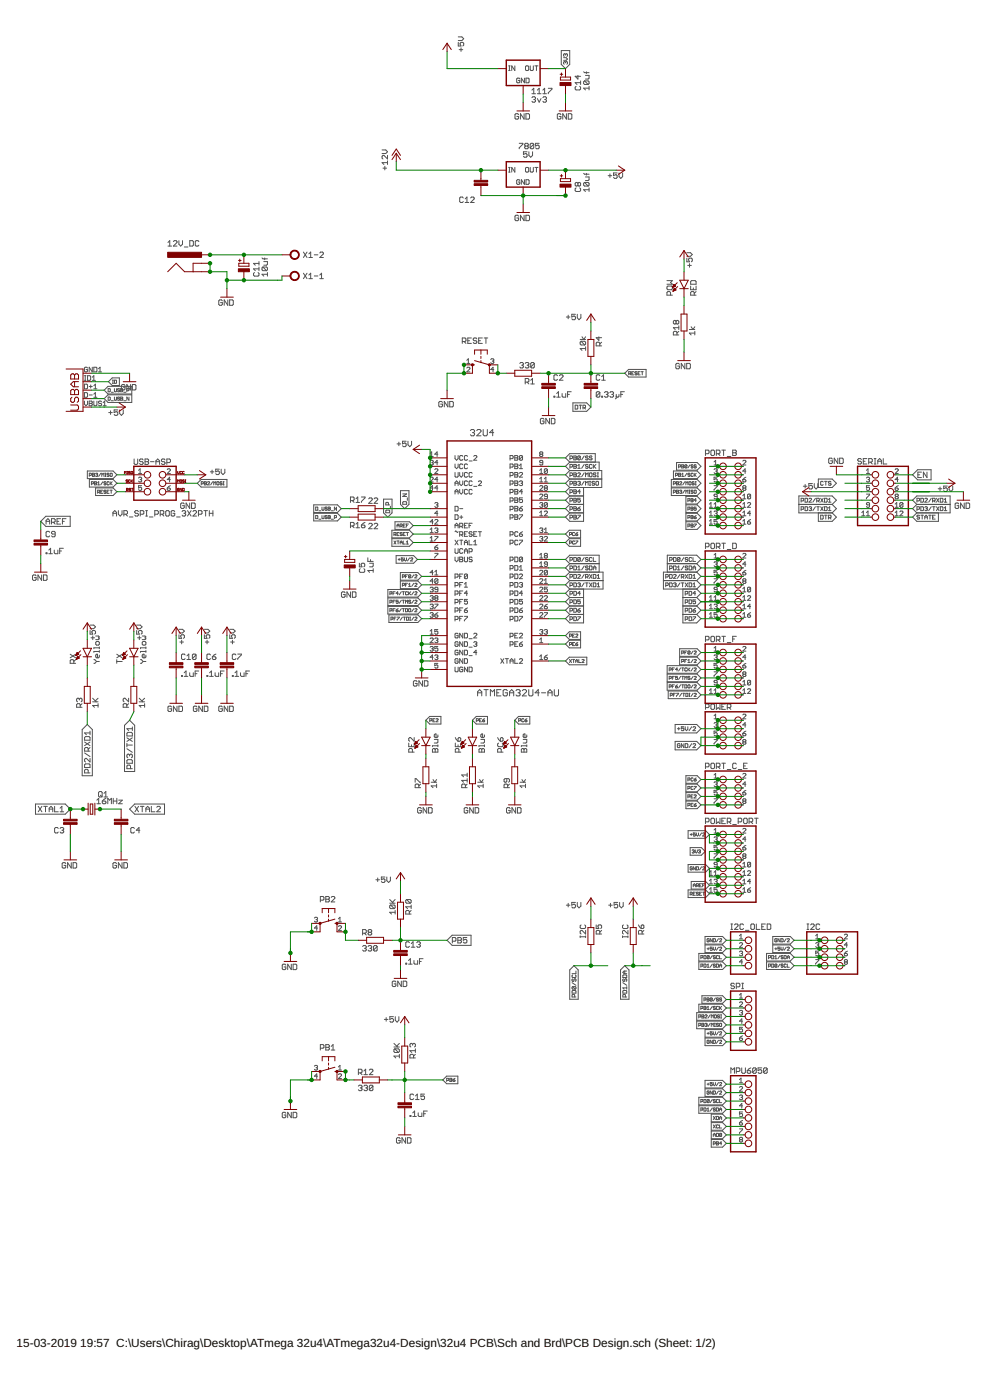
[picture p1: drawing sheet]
<svg xmlns="http://www.w3.org/2000/svg" width="297mm" height="420mm" viewBox="0 0 297 420" stroke-linecap="round" stroke-linejoin="round" font-family="sans-serif">
<defs><g id="words">
<g font-size="3.5">
<text x="5" y="404.4">15-03-2019</text>
<text x="24.1" y="404.4">19:57 C:\Users\Chirag\Desktop\ATmega 32u4\ATmega32u4-Design\32u4 PCB\Sch and Brd\PCB Design.sch (Sheet: 1/2)</text>
</g>
</g></defs>
<g fill="none" stroke="#505050" stroke-width=".3">
<path d="M137.5 12.7v1.1h.8l-.3-.5 .3-.6h.6l.2 .3v.5l-.2 .3M137.5 11.1h1.1l.5 .5-.5 .6h-1.1M137.8 14.9h1.1M138.3 14.4v1M152.6 19.8h.5M152.8 19.8v1.4M154.5 19.8v1.4l-1-1.4v1.4M157.9 19.8l.7 .2v.9l-.2 .3-.7-.3v-.9zM159.1 19.8v1.1l.2 .3 .7-.3v-1.1M160.5 19.8h.9M161 19.8v1.4M168.4 15.2h2.5v4.1l-1.2 1.3-1.3-1.3z"/>
<path d="M169.1 17.3h.8l.4 .4-.4 .4h-.8M169.7 16.3l.2-.1 .4 .1-.2 .6M169.7 18.7l.2-.2 .4 .2-.2 .6M169.7 18.7l-.2-.2-.4 .2 .2 .6M169.7 16.3l-.2-.1-.4 .1 .2 .6M169.7 16.3v.3M169.7 18.7v.2M152.6 21.2h.5M155.6 34.4l-.3-.3h-.5l-.3 .3v1.1l.3 .3h.5l.3-.3v-.6h-.5M156 23.7l-.3-.2-.7 .2v.9l.7 .2 .3-.6h-.5M157.2 34.1v1.7l-1.1-1.7v1.7M157.4 23.5v1.3l-1-1.3v1.3"/>
<path d="M157.8 34.1h.8l.3 .3v1.1l-.3 .3h-.8zM157.8 23.5h.7l.2 .2v.9l-.2 .2h-.7zM159.6 29.3l.3-.3h.5l.3 .3-.3 .6M159.6 27.1l.5-.6v1.6M159.6 28.1h1.1M160.1 29.9h.3M160.4 29.9l.3 .2-.3 .6h-.5l-.3-.3M161.2 29.6l.6 1.1 .5-1.1M161.2 27.1l.6-.6v1.6M161.2 28.1h1.1M162.9 29.3l.3-.3h.5l.3 .3-.3 .6M162.9 28.1h1.1"/>
<path d="M162.9 27.1l.5-.6v1.6M163.4 29.9h.3M163.7 29.9l.3 .2-.3 .6h-.5l-.3-.3M164.5 26.5h1.1v.3l-1.1 1.1v.2M168.3 34.4l-.3-.3h-.5l-.3 .3v1.1l.3 .3h.5l.3-.3v-.6h-.5M169.9 34.1v1.7l-1.1-1.7v1.7M170.5 34.1h.8l.3 .3v1.1l-.3 .3h-.8zM172.8 25.9l-.2 .3v.5l.2 .3h1.1l.3-.3v-.5l-.3-.3M173.4 22.6v1.1l-.8-.8h1.6M174.2 24.3v1.1M174.2 24.8h-1.6l.5 .6M175.1 21.5l.3 .3h1.3"/>
<path d="M175.4 24.3h1.1l.2 .3v.5l-.2 .3M175.4 24.3l-.3 .3v.5l.3 .3h1.1M175.4 24.3l1.1 1.1M175.7 22.6h1v.9l-.2 .2h-.8M175.9 21.5v.6M176.7 25.9v1.1M176.7 26.5h-1.6l.6 .5M114.6 45h1.1l.6 .6-.6 .5h-1.1M114.9 50.5h1.1M115.5 49.9v1.1M116.3 48.8h-1.7l.6 .6M116.3 46.6v1.1l-1.1-1.1h-.3l-.3 .3v.6l.3 .2"/>
<path d="M116.3 48.3v1.1M139 59.4l-.3-.3h-.5l-.3 .3v1.1l.3 .3h.5l.3-.3M139.6 59.7l.5-.6v1.7M141.2 59.4l.3-.3h.5l.3 .3v.3l-1.1 1.1h1.1M152.6 51.6h.5M152.6 50.2h.5M152.8 50.2v1.4M154.5 50.2v1.4l-1-1.4v1.4M155.8 43h1.1v.3l-1.1 1.1v.2M156 54.2l-.3-.3-.7 .3v.9l.7 .2 .3-.7h-.5M157.4 53.9v1.4l-1-1.4v1.4M157.7 43.8l-.3 .3 .3 .5h.5l.3-.2-.3-.6"/>
<path d="M157.7 43.8l-.3-.2 .3-.6h.5l.3 .3-.3 .5M157.7 43.8h.5M157.8 53.9h.7l.2 .3v.9l-.2 .2h-.7zM157.9 50.2l.7 .3v.9l-.2 .2-.7-.2v-.9zM158.1 45.6h-1v.8l.5-.3 .5 .3v.5l-.2 .3h-.6l-.2-.3M158.7 45.6v1.1l.5 .5 .6-.5v-1.1M159.1 50.2v1.2l.2 .2 .7-.2v-1.2M160.1 43.3l-.2-.3h-.6l-.2 .3v1.1M160.1 43.3v1.1l-.2 .2h-.6l-.2-.2M160.1 43.3l-1 1.1M160.5 50.2h.9M161 50.2v1.4"/>
<path d="M161.8 43h-1.1v.8l.5-.2 .6 .2v.6l-.3 .2h-.5l-.3-.2M172.8 56.4l-.2 .3v.5l.2 .3h1.1l.3-.3v-.5l-.3-.3M173.4 55l-.3-.2-.5 .2v.6l.2 .2 .6-.2M173.4 55l.3-.2 .5 .2v.6l-.3 .2-.5-.2M173.4 55v.6M175.1 52l.3 .3h1.3M175.4 54.8h1.1l.2 .2v.6l-.2 .2M175.4 54.8l-.3 .2v.6l.3 .2h1.1M175.4 54.8l1.1 1M175.7 53.1h1v.8l-.2 .3h-.8M175.9 52v.6M176.7 56.9h-1.6l.6 .6"/>
<path d="M176.7 56.4v1.1M182.5 52.7h1M183 52.2v1.1M185.2 51.9h-1.1v.8l.5-.2 .6 .2v.6l-.3 .2h-.5l-.3-.2M185.7 51.9v1.1l.6 .5 .5-.5v-1.1M50.4 72.8l.5-.6v1.7M50.4 73.9h1.1M52 72.5l.3-.3h.6l.2 .3v.3l-1.1 1.1h1.1M53.7 72.2v1.1l.5 .6 .6-.6v-1.1M55.3 74.1h1.1M56.9 72.2h.9l.2 .3v1.1l-.2 .3h-.9zM59.7 72.5l-.3-.3h-.6l-.2 .3v1.1l.2 .3h.6l.3-.3"/>
<path d="M77.7 78.5v1.1M77.7 79.1h-1.6l.5 .5M78.6 77.4l.3 .3h1.3M79.1 78.5h1.1v.8l-.2 .3h-.9M79.4 77.4v.6M91 75.6l1.1 1.7M92.1 75.6l-1.1 1.7M92.7 76.2l.5-.6v1.7M92.7 77.3h1M94.3 76.5h1.1M95.9 75.9l.3-.3h.6l.2 .3v.3l-1.1 1.1h1.1M139.6 60.8h1.1"/>
<path d="M155.6 64.9l-.3-.3h-.5l-.3 .3v1.1l.3 .2h.5l.3-.2v-.6h-.5M157.2 64.6v1.6l-1.1-1.6v1.6M157.8 64.6h.8l.3 .3v1.1l-.3 .2h-.8zM206.1 77.5v1.1h.8l-.3-.6 .3-.5h.5l.3 .2v.6l-.3 .3M206.1 75.8h1.1l.5 .6-.5 .5h-1.1M206.3 79.7h1.1M206.9 79.1v1.1M66.7 90.3l-.3-.3h-.5l-.3 .3v1.1l.3 .2h.5l.3-.2v-.6h-.5M68.3 90v1.6l-1-1.6v1.6M68.9 90h.8l.3 .3v1.1l-.3 .2h-.8zM76.3 81.8l-.2 .3v.5l.2 .3h1.1l.3-.3v-.5l-.3-.3M77.7 80.1v1.1"/>
<path d="M77.7 80.7h-1.6l.5 .5M78.9 80.1h1.1l.2 .3v.6l-.2 .2M78.9 80.1l-.3 .3v.6l.3 .2h1.1M78.9 80.1l1.1 1.1M80.2 82.3h-1.6l.5 .6M80.2 81.8v1.1M91 82l1.1 1.6M92.1 82l-1.1 1.6M92.7 82.5l.5-.5v1.6M92.7 83.6h1M94.3 82.8h1.1M95.9 83.6h1.1"/>
<path d="M95.9 82.5l.6-.5v1.6M169.9 95.1h1.1M170.5 94.6v1.1M172.7 94.3h-1.1v.8l.5-.2 .6 .2v.6l-.3 .2h-.6l-.2-.2M173.2 94.3v1.1l.5 .5 .6-.5v-1.1M200.1 86.1l.3-.2h1.1l.2 .2v.6l-.2 .3h-1.1l-.3-.3zM200.1 84.2h1.6l-.5 .6 .5 .5h-1.6M201.2 88.6v-.8l-.3-.3h-.5l-.3 .3v.8h1.6M202.8 96.4l.3-.2 .6 .2v.6l-.3 .2-.6-.2M202.8 96.4l-.2-.2-.6 .2v.6l.3 .2 .5-.2M202.8 96.4v.6M203.7 99.4l-.6 .6"/>
<path d="M203.7 98.3h-1.7l.6 .6M203.7 97.8v1.1M206.8 98.9h1.7M207.2 85.9v1.1h1.7v-1.1M207.4 98.1l.5 .8 .6-.8M207.5 84.2h1.1l.3 .3v.8h-1.7v-.8zM208 86.4v.6M208.3 88.6v-.8l-.3-.3h-.5l-.3 .3v.8h1.7M208.5 100h-1.7l.6 .5M208.5 99.4v1.1M208.9 87.5l-.6 .5M25.3 115.3h.7l.3 .2v1l-.3 .2h-.7z"/>
<path d="M25.3 117.8h.7l.3 .3v.9l-.3 .2h-.7zM25.3 114.2h.5M25.3 112.8h.5M25.6 112.8v1.4M26.3 110.4l-.3-.2-.7 .2v1l.3 .2 .7-.2v-.5h-.5M26.3 112.8h.7l.2 .2v.9l-.2 .3h-.7zM26.8 116h.9M26.8 118.5h.9M27.2 115.5v1M27.7 110.2v1.4l-.9-1.4v1.4M27.7 113.2l.5-.4v1.4M27.7 114.2h.9"/>
<path d="M28.2 115.8l.4-.5v1.4M28.2 118.3l.4-.5v1.4M28.2 110.2h.7l.2 .2v1l-.2 .2h-.7zM28.2 116.7h.9M28.2 119.2h.9M29.5 111.6h1M29.5 110.7l.5-.5v1.4M32.4 118.5h7.1v2.3h-7.1l-1.1-1.2zM32.4 116h7.1v2.2h-7.1l-1.1-1.1zM32.4 119.2l.7 .1-.2 .8h-.5zM32.4 116.6l.7 .2-.2 .8h-.5zM32.5 114.6l1.2-1.2h2.1v2.3h-2.1z"/>
<path d="M33.4 117.7h.6M33.7 114.1h.3M33.7 115h.3M33.9 114.1v.9M34.3 116.6l.2 1 .4-.2v-.8M34.3 119.2l.2 .9 .4-.1v-.8M34.4 114.1l.6 .2-.2 .7h-.4zM35.9 119.3l-.5-.1-.1 .3 .4 .1 .2 .4-.2 .1-.4-.1M35.9 116.8l-.5-.2-.1 .3 .4 .2 .2 .3-.2 .2-.4-.2M36.2 119.2l.6 .1-.1 .8h-.5zM36.2 116.6l.6 .2-.1 .8h-.5zM36.2 117.1h.5"/>
<path d="M36.2 119.6h.5M37.1 117.7h.7M37.5 115.7l-.3-.3h-.5l-.3 .3v1.1l.3 .2h.5l.3-.2v-.6h-.5M38.1 116.6l.6 .2-.2 .5h-.4M38.7 119.2v.9l-.6-.9v.9M39.2 115.4v1.6l-1.1-1.6v2.2M39.7 115.4h.8l.3 .3v1.1l-.3 .2h-.8zM138.7 102.5h.8l.3-.2v-.6l-.3-.3h-.8v1.7M139.3 102.5l.5 .6M140.1 109.1h.9M140.1 108.1l.4-.4v1.4M140.1 110.4l.2-.2 .7 .2-.9 1.2h.9"/>
<path d="M140.4 102.3h.5M141.4 101.4h-1v1.7h1M143.1 101.7l-.3-.3h-.5l-.3 .3 .3 .6h.5l.3 .2-.3 .6h-.5l-.3-.3M143.6 102.3h.6M144.7 101.4h-1.1v1.7h1.1M145.3 101.4h1M145.8 101.4v1.7M147.2 107.9l.7-.2 .3 .2-.3 .5M147.7 108.4h.2M147.9 108.4l.3 .2-.3 .5-.7-.3M148.2 110.9h-1l.7-.7v1.4M156 109.1l.2-.3h.6l.2 .3-.2 .5"/>
<path d="M156.5 109.6h.3M156.8 109.6l.2 .3-.2 .5h-.6l-.2-.2M157.6 109.1l.3-.3h.5l.3 .3-.3 .5M157.6 114.7h.8l.3-.3v-.5l-.3-.3h-.8v1.6M158.1 109.6h.3M158.1 114.7l.6 .5M158.4 109.6l.3 .3-.3 .5h-.5l-.3-.2M159.2 114.1l.6-.5v1.6M159.2 115.2h1.1M160.3 109.1l-.3-.3h-.5l-.3 .3v1.1M160.3 109.1v1.1l-.3 .2h-.5l-.3-.2M160.3 109.1l-1.1 1.1"/>
<path d="M166.2 118.9h.3v.3h-.3zM167 119.2h1.1M167 118.1l.6-.5v1.6M167.3 112.8l-.3-.3h-.5l-.3 .3v1l.3 .3h.5l.3-.3M167.8 112.8l.3-.3h.6l.2 .3v.2l-1.1 1.1h1.1M168.7 118.1v.8l.2 .3h.8v-1.1M170.3 118.4h.5M171.4 117.6h-1.1v1.6M174.1 101.9h1.6M174.3 102.4h1.1l.3 .3v.6l-.3 .2M174.3 102.4l-.2 .3v.6l.2 .2h1.1M174.3 102.4l1.1 1.1"/>
<path d="M174.6 101.1l.6 .8 .5-.8M175.7 104.6h-1.6l.5 .6M175.7 104.1v1.1M179.7 101.1v1.1l-.8-.9h1.6M180 103.8v-.8l-.3-.3h-.6l-.2 .3v.8h1.6M180 112.8l-.3-.3h-.5l-.3 .3v1l.3 .3h.5l.3-.3M180 117.8l-.3-.2h-.5l-.3 .2v1.1M180 117.8v1.1l-.3 .3h-.5l-.3-.3M180 117.8l-1.1 1.1M180.5 102.7l-.5 .6M180.5 118.9h.3v.3h-.3zM180.5 114.1h1.1"/>
<path d="M180.5 113l.6-.5v1.6M181.4 117.8l.2-.2h.6l.2 .2-.2 .6M181.9 118.4h.3M182.2 118.4l.2 .2-.2 .6h-.6l-.2-.3M183 117.8l.3-.2h.5l.3 .2-.3 .6M183.5 118.4h.3M183.8 118.4l.3 .2-.3 .6h-.5l-.3-.3M184.9 118.4v1.1l-.3 .2M185.7 118.4v.5l-.3 .3-.5-.3M186.3 118.4h.5M187.3 117.6h-1v1.6M187.5 112l1.1-1.1h5.2v2.3h-5.2z"/>
<path d="M188.6 112.2h.5l.2-.5-.7-.2v1M189 112.2l.3 .3M189.6 112h.3M190.2 111.5h-.6v1h.6M191.1 111.7l-.1-.2-.5 .2 .6 .5-.1 .3-.5-.2M191.5 112h.2M192.1 111.5h-.6v1h.6M192.4 111.5h.6M192.7 111.5v1M203.1 100.5v-.8l-.3-.3h-.5l-.3 .3v.8h1.7M203.9 109.3l-.3-.2h-.5l-.3 .2v1.1l.3 .3h.5l.3-.3v-.5h-.6M205.5 109.1v1.6l-1.1-1.6v1.6"/>
<path d="M206 109.1h.9l.2 .2v1.1l-.2 .3h-.9zM25.3 120.4v.9l.5 .5 .5-.5v-.9M26.8 120.4h.7l.2 .2-.2 .5 .2 .4-.2 .3h-.7zM26.8 121.1h.7M28.2 120.4v1.1l.2 .3 .7-.3v-1.1M30.5 120.6l-.7-.2-.3 .4 .7 .3 .3 .4-.3 .3-.7-.3M30.9 121.8h1M30.9 120.8l.5-.4v1.4M32.6 123.8h1.1M33.2 123.3v1.1M33.4 120.3h.6M35.3 123h-1.1v.8l.9-.2 .2 .2v.6l-.2 .3h-.6l-.3-.3"/>
<path d="M35.9 123v1.1l.5 .6 .6-.6v-1.1M37.1 120.3h.7M40.2 137.8v1.3l.3 .3h.5l.3-.3v-1.3M42.9 138l-.2-.2h-.6l-.2 .2 .2 .6h.6l.2 .2-.2 .6h-.6l-.2-.3M43.5 137.8h.8l.3 .2-.3 .6 .3 .5-.3 .3h-.8zM43.5 138.6h.8M45.1 138.6h1.1M46.8 138.6h1.1M46.8 139.4v-1.1l.5-.5 .6 .5v1.1M49.5 138l-.3-.2h-.5l-.3 .5 .3 .3h.5l.3 .5-.3 .3h-.5l-.3-.3M50.1 138.8h.8l.2-.2v-.6l-.2-.2h-.8v1.6M119.1 133.2h1.1"/>
<path d="M119.7 132.7v1.1M121.9 132.4h-1.1v.8l.8-.2 .3 .2v.6l-.3 .2h-.6l-.2-.2M122.4 132.4v1.1l.6 .5 .5-.5v-1.1M129.1 138.4l.7-.2 .2 .2-.2 .5M129.1 136.1l.4-.5v1.4M129.1 137h.9M129.5 138.9h.3M129.8 138.9l.2 .2-.2 .5-.7-.3M131.4 136.3h-.9l.6-.7v1.4M131.4 138.9h-.9l.6-.7v1.4M132.8 120.8l-.3-.3h-.6l-.2 .3v1l.2 .3h.6l.3-.3v-.5h-.6M134.4 120.5v1.6l-1.1-1.6v1.6"/>
<path d="M134.9 120.5h.8l.3 .3v1l-.3 .3h-.8zM136.5 136.7v.9l.5 .5 .5-.5v-.9M136.5 139.3v.9l.5 .5 .5-.5v-.9M138.9 136.9l-.3-.2-.7 .2v1l.3 .2 .7-.2M138.9 139.5l-.3-.2-.7 .2v.9l.3 .3 .7-.3M140.3 136.9l-.3-.2-.7 .2v1l.3 .2 .7-.2M140.3 139.5l-.3-.2-.7 .2v.9l.3 .3 .7-.3M140.7 138.3h1M141.1 129.2l.3-.3h.7l.3 .3-.3 .6M141.8 129.8h.3M142.1 129.8l.3 .4-.3 .6h-.7l-.3-.3M142.1 136.9l.3-.2 .7 .2-1 1.2h1"/>
<path d="M143 129.2l.4-.3h.6l.3 .3v.3l-1.3 1.3h1.3M145 128.9v1.6l.3 .3h.6l.3-.3v-1.6M148.1 129.8h-1.2l.9-.9v1.9M153 137.6h.7l.3-.7-.3-.2h-.7v1.4M154.5 136.7h.7l.2 .2-.2 .5 .2 .5-.2 .2h-.7zM154.5 139.3h.7l.2 .2-.2 .5 .2 .4-.2 .3h-.7zM154.5 137.4h.7M154.5 140h.7M155.9 139.7l.4-.4v1.4M156.8 136.9l-.3-.2-.6 .2v1M156.8 136.9v1l-.3 .2-.6-.2M156.8 136.9l-.9 1"/>
<path d="M162.2 136.3l-.3-.2 .3-.5 .7 .2-.3 .5M162.2 136.3l-.3 .2 .3 .5 .7-.2-.3-.5M162.2 136.3h.4M162.9 138.9h-.7l-.3-.3 .3-.4 .7 .2v.9l-.3 .3-.7-.3M163.2 125.8l-.3-.2h-.5l-.3 .2v1.1l.3 .3h.5l.3-.3v-.5h-.5M164.9 125.6v1.6l-1.1-1.6v1.6M165.4 125.6h.8l.3 .2v1.1l-.3 .3h-.8zM170.9 138.7l-1.2-1.3 1.2-1.3h7.7v2.6M170.9 138.7h8.9v2.5M170.9 138.7l-1.2 1.3 1.2 1.2M171 137.6h.6l.2-.6-.8-.2v1.2M171.9 120.9h4.1l1.3 1.3-1.3 1.2h-4.1z"/>
<path d="M172.2 139.4l.8 .2-.2 .4 .2 .4-.2 .1h-.6zM172.2 136.8l.8 .2-.2 .4 .2 .4-.2 .2h-.6zM172.2 137.4h.6M172.2 140h.6M172.6 121.6l.8 .2v.8l-.2 .2h-.6zM173.3 139.8l.4-.4v1.1M173.7 121.6h.8M174.1 137v.8l-.2 .2-.6-.2M174.1 137l-.6-.2-.2 .2v.8M174.1 137l-.8 .8M174.1 121.6v1.2M174.9 122.4h.6l.2-.2-.2-.6h-.6v1.2"/>
<path d="M175.3 136.8l-.8 1.2M175.3 139.4l-.8 1.1M175.3 122.4l.4 .4M176.5 137l-.2-.2-.6 .2 .2 .4 .6 .2-.2 .4-.6-.2M176.5 139.6l-.2-.2-.6 .2 .2 .4 .6 .2-.2 .3-.6-.1M177.6 137l-.6-.2-.2 .4 .6 .2 .2 .4-.2 .2-.6-.2M177.6 139.6l-.2-.2-.6 .2v.8l.2 .1 .6-.1M178 139.4v1.1M178.2 140l.6 .5M178.8 139.4l-.8 .8M203 138.8h6.2l1.1 1.2-1.1 1.1h-6.2zM204.5 139.5l.7 .2-.2 .7h-.5z"/>
<path d="M204.5 140h.5M206.1 139.7l-.5-.2-.1 .8M206.1 139.7l-.2 .7-.4-.1M206.1 139.7l-.6 .6M207 139.5l-.6 .9M208 139.7l-.5-.2-.2 .3 .5 .2 .2 .3-.2 .1-.5-.1M208.9 139.7l-.5-.2-.1 .3 .4 .2 .2 .3-.2 .1-.4-.1M211.7 136.2h.8l.2-.3v-.5l-.2-.3h-.8v1.6M213.3 135.4l.3-.3h.5l.3 .3v1l-.3 .3h-.5l-.3-.3zM214.2 138.6l.5-.4v1.4M214.2 139.6h1M214.9 136.2h.9l.2-.3v-.5l-.2-.3h-.9v1.6"/>
<path d="M215.5 136.2l.5 .5M216.6 135.1h1.1M217.1 135.1v1.6M218.2 137h1.1M219.8 135.1h.9l.2 .3-.2 .5 .2 .5-.2 .3h-.9zM219.8 135.9h.9M222.9 138.4l.2-.2 .7 .2-.9 1.2h.9M249.7 137.8l-.2-.3h-.6l-.3 .3v1.1l.3 .2h.6l.2-.2v-.6h-.5M251.4 137.5v1.6l-1.1-1.6v1.6M251.9 137.5h.8l.3 .3v1.1l-.3 .2h-.8zM258.5 137.9l-.3-.3h-.6l-.2 .3 .2 .5h.6l.3 .3-.3 .6h-.6l-.2-.3M259 138.4h.5"/>
<path d="M260.1 137.6h-1.1v1.7h1.1M260.6 138.7h.9l.2-.3v-.5l-.2-.3h-.9v1.7M261.2 138.7l.5 .6M262.3 139.3h.5M262.3 137.6h.5M262.6 137.6v1.7M263.4 138.4h1.1M263.4 139.3v-1.1l.5-.6 .6 .6v1.1M265 137.6v1.7h1.1M12.2 156.5l1.6-1.6h7.3v3.1h-7.3zM13.8 157.3v-1.1l.6-.5 .5 .5v1.1M13.8 156.5h1.1"/>
<path d="M14.9 159.7l-.3-.2h-.5l-.3 .2v1.1l.3 .3h.5l.3-.3M15.5 156.7h.8l.3-.2v-.6l-.3-.2h-.8v1.6M16 156.7l.6 .6M17.1 156.5h.5M18.2 155.7h-1.1v1.6h1.1M18.7 156.5h.6M19.8 155.7h-1.1v1.6M26.2 141.4h7.7l1.2 1.1-1.2 1.1h-7.7zM26.8 142.7l.6-.2-.1-.5h-.5v1M26.8 143.9h7.1l1.2 1.1-1.2 1.2h-7.1zM27.4 145.2l.6-.2-.1-.4h-.5v.9M27.7 142.5h.5"/>
<path d="M27.7 142l.7 .2-.2 .8h-.5zM28.4 145h.4M28.4 144.6l.6 .1-.2 .8h-.4zM28.7 146.4h5.2l1.2 1.2-1.2 1.1h-5.2zM28.7 142.2l.4-.2v.5M29 142.5h.1M29.1 142.5v.5l-.4-.2M29.3 144.9l.3-.3v.9M29.3 147.7l.6-.1-.1-.5h-.5v1M29.3 145.5h.6M29.6 147.7l.3 .4M30.2 147.6h.3"/>
<path d="M30.2 142l-.6 1M30.5 143v-1l.4 .3 .3-.3v1M30.9 144.6l-.7 .9M30.9 147.1h-.7v1h.7M31.5 142h.3M31.5 143h.3M31.6 142v1M31.8 144.7l-.5-.1-.1 .3 .4 .1 .2 .4-.2 .1-.4-.1M31.8 147.3l-.5-.2-.1 .3 .4 .2 .2 .3-.2 .2-.4-.2M32.1 147.6h.3M32.7 142.2l-.4-.2-.2 .3 .5 .2 .1 .3-.1 .2-.5-.2M32.7 144.7l-.1-.1-.5 .1 .2 .8 .4-.1"/>
<path d="M32.7 147.1h-.6v1h.6M33 144.6v.9M33 147.1h.7M33.2 142l.5 .2-.2 .8-.5-.2zM33.2 145l.5 .5M33.4 147.1v1M33.7 144.6l-.7 .6M33.9 154.9v-1.1l.5-.6 .6 .6v1.1M33.9 154.1h1.1M35.5 153.2v1.1l.6 .6 .5-.6v-1.1M37.2 154.3h.8l.2-.2v-.6l-.2-.3h-.8v1.7M37.7 154.3l.5 .6"/>
<path d="M38.8 155.2h1.1M41.5 153.5l-.2-.3h-.6l-.3 .6 .3 .3h.6l.2 .5-.2 .3h-.6l-.3-.3M41.6 142.1h.9M41.6 143.5l.2-.3h.5l.2 .3-.2 .4M41.6 141.2l.4-.5v1.4M42 143.9h.3M42.1 154.3h.8l.3-.2v-.6l-.3-.3h-.8v1.7M42.3 143.9l.2 .3-.2 .4-.7-.2M42.5 145.8h-.9v.7l.4-.3 .5 .3-.2 .7-.7-.3M43.7 153.2h.6M43.7 154.9h.6M44 153.2v1.7"/>
<path d="M44.8 155.2h1.1M46.4 154.3h.8l.3-.2v-.6l-.3-.3h-.8v1.7M48.1 154.3h.8l.2-.2v-.6l-.2-.3h-.8v1.7M48.6 154.3l.5 .6M50 153.2h.5l.3 .3v1.1l-.3 .3h-.5l-.3-.3v-1.1zM50.2 140.9l.2-.2 .7 .2-.9 1.2h.9M50.2 146.5h.7l.2 .4-.7 .3zM51.1 143.9h-.9l.7-.7v1.4M51.1 145.8l-.9 .7M52.4 153.5l-.2-.3h-.6l-.2 .3v1.1l.2 .3h.6l.2-.3v-.5h-.5M53 155.2h1.1M54.6 153.5l.3-.3h.5l.3 .3-.3 .6"/>
<path d="M55.2 154.1h.2M55.3 151.2l-.3-.2h-.5l-.3 .2v1.1l.3 .3h.5l.3-.3v-.5h-.6M55.4 154.1l.3 .2-.3 .6h-.5l-.3-.3M56.3 153.2l1 1.7M56.9 151v1.6l-1.1-1.6v1.6M57.3 153.2l-1 1.7M57.5 151h.8l.3 .2v1.1l-.3 .3h-.8zM57.9 153.5l.3-.3h.5l.3 .3v.3l-1.1 1.1h1.1M59.2 145l1.1-1.1h7.8v2.3h-7.8zM59.5 154.3h.8l.3-.2v-.6l-.3-.3h-.8v1.7M60.4 145.2l.6-.2-.1-.4h-.5v.9M61.2 153.2h1.1"/>
<path d="M61.3 144.6l.7 .1-.2 .8h-.5zM61.3 145h.5M61.7 153.2v1.7M62.3 144.7l.1-.1 .5 .1-.6 .8h.6M62.8 154.1h1.1M62.8 153.2v1.7M63.1 141.6h1.1M63.6 141.1v1.1M63.8 144.6l-.6 .9M63.9 153.2v1.7M64.1 145.5v-.9l.4 .3 .2-.3v.9M65.2 144.6l.5 .1-.2 .8-.4-.1z"/>
<path d="M65.8 140.8h-1.1v.8l.9-.2 .2 .2v.6l-.2 .2h-.6l-.3-.2M66.4 140.8v1.1l.5 .5 .6-.5v-1.1M66.6 144.7l-.4-.1-.2 .3 .5 .1 .1 .4-.1 .1-.5-.1M66.9 144.6h.3M66.9 145.5h.3M67.1 144.6v.9M94.1 154.1h7.1l1.2 1.1-1.2 1.1h-7.1zM94.1 151.5h7.1l1.2 1.2-1.2 1.1h-7.1zM94.7 154.7l.7 .2-.2 .8h-.5zM94.7 152.2l.7 .1-.2 .8h-.5zM95.7 153.3h.6M95.7 155.8h.6"/>
<path d="M96.6 154.7l.2 1 .4-.2v-.8M96.6 152.2l.2 .9 .4-.1v-.8M98.2 154.9l-.5-.2-.2 .3 .5 .2 .2 .3h-.7M98.2 152.3l-.5-.1-.2 .3 .5 .2 .2 .3-.2 .1-.5-.1M98.5 152.7h.4M98.5 155.2h.4M98.5 152.2l.6 .1-.2 .8h-.4zM98.5 154.7l.6 .2-.2 .8h-.4zM99.4 153.3h.6M99.4 155.8h.6M100.3 155.4h.5l.2-.5-.7-.2v1M101 152.2v.9l-.7-.9v.9"/>
<path d="M105.2 150.2h.8l.3-.2v-.6l-.3-.2h-.8v1.6M105.2 157.9h.8l.3-.3v-.6l-.3-.2h-.8v1.6M105.7 150.2l.6 .6M105.7 157.9l.6 .5M106.8 149.7l.5-.5v1.6M106.8 158.4h1.1M106.8 157.3l.5-.5v1.6M106.8 150.8h1.1M108.4 157.6h.9l.2 .5-.2 .3h-.6l-.3-.3zM108.4 149.2h1.1v.2l-1.1 1.1v.3M109.5 156.8l-1.1 .8M110.6 149.7l.3-.3h.5l.3 .3v.3l-1.1 1.1h1.1"/>
<path d="M110.6 157.3l.3-.2h.5l.3 .2v.3l-1.1 1.1h1.1M112.2 149.7l.3-.3h.6l.2 .3v.3l-1.1 1.1h1.1M112.2 157.3l.3-.2h.6l.2 .2v.3l-1.1 1.1h1.1M115.1 149.8h2.5v4.1l-1.2 1.3-1.3-1.3zM115.8 153.3l.2-.2h.7l.2 .8h-1.1zM116.5 151.5l-.1-.7-.6 .2v.5h1.1M117.1 151.9v.8M117.6 159.1h5.2l1.2 1.2-1.2 1.1h-5.2zM118.5 156.6h4.3l1.2 1.1-1.2 1.2h-4.3zM119.1 158.2v-.6l.3-.3 .3 .3v.6M119.1 157.7h.6M119.7 159.8h-.6v.9h.6"/>
<path d="M120.1 157.9h.4l.2-.5-.6-.1v.9M120.2 147.3h2.5v4.1l-1.3 1.3-1.2-1.3zM120.4 157.9l.3 .3M120.7 160l-.5-.2-.1 .3 .4 .2 .2 .3h-.6M120.8 150.7l.2-.1h.8l.2 .7h-1.2zM120.8 148.2h1.2l-1.2 .8h1.2M121 157.7h.3M121.6 157.3h-.6v.9h.6M121.6 159.8h-.6v.9h.6M121.9 157.7h.3M121.9 159.8h.7M122.2 149.4v.8"/>
<path d="M122.2 159.8v.9M122.6 157.3h-.7v.9M129.1 158.9l.4-.4v1.4M129.1 143.5l.2-.3h.5l.2 .3-.9 1.1h.9M129.1 159.9h.9M130 146.5h-.9l.7-.7v1.4M130 156.6h-.9l.7-.7v1.4M130.5 140.9l.2-.2 .7 .2-.9 1.2h.9M130.5 151.1l.6-.3 .3 .3-.3 .4M130.5 156.1l.2-.2 .7 .2-.9 1.2h.9M130.5 158.7l.6-.2 .3 .2-.3 .5M130.9 151.5h.2"/>
<path d="M130.9 159.2h.2M131.1 151.5l.3 .3-.3 .5-.6-.3M131.1 159.2l.3 .2-.3 .5-.6-.3M131.4 154.1h-.9l.6-.7v1.4M131.4 143.9h-.9l.6-.7v1.4M131.4 146.5h-.9l.6-.7v1.4M136.5 158.4v-.9l.5-.5 .5 .5v.9M136.5 141.8v1.2l.3 .2 .7-.2v-1.2M136.5 145.7v-.9l.5-.5 .5 .5v.9M136.5 148.3v-1l.5-.4 .5 .4v1M136.5 152h.7l.3 .2v.9l-.3 .3h-.7zM136.5 154.5h.7l.3 .2v1l-.3 .2h-.7z"/>
<path d="M136.5 147.6h1M136.5 145h1M136.5 157.7h1M136.5 159.6l.3-.3 .4 .5 .3-.2M137.9 158h.7l.3-.3-.3-.7h-.7v1.4M137.9 141.8v.9l.5 .5 .5-.5v-.9M137.9 144.3v1l.5 .4 .5-.4v-1M137.9 146.9v.9l.5 .5 .5-.5v-.9M137.9 152.7h1M137.9 155.2h1M138.4 154.7v1M138.4 158l.5 .4"/>
<path d="M139.3 157.7h.5M140.3 142l-.3-.2-.7 .2v1l.3 .2 .7-.2M140.3 157h-1v1.4h1M140.3 144.6l-.3-.3-.7 .3v.9l.3 .2 .7-.2M140.3 147.1l-.3-.2-.7 .2v.9l.3 .3 .7-.3M140.3 159.6h-1v1.4h1M140.7 157.7h.5M141.7 159.8l-.3-.2-.7 .2 .3 .5 .7 .2-.3 .5-.7-.3M141.7 157h-1v1.4M141.7 147.1l-.3-.2-.7 .2v.9l.3 .3 .7-.3M141.7 142l-.3-.2-.7 .2v1l.3 .2 .7-.2M141.7 144.6l-.3-.3-.7 .3v.9l.3 .2 .7-.2"/>
<path d="M142.1 146h1M143.1 159.6h-1v1.4h1M143.5 144.6l.3-.3 .7 .3-1 1.1h1M143.5 159.6h1M144 159.6v1.4M153 140.2h.7l.3-.7-.3-.2h-.7v1.4M153 142.7h.7l.3-.7-.3-.2h-.7v1.4M153 145.3h.7l.3-.7-.3-.3h-.7v1.4M153 147.8h.7l.3-.7-.3-.2h-.7v1.4M153 150.3h.7l.3-.7-.3-.2h-.7v1.4M153 152.9h.7l.3-.7-.3-.2h-.7v1.4M153 155.4h.7l.3-.7-.3-.2h-.7v1.4"/>
<path d="M154.5 154.5h.7l.2 .2-.2 .5 .2 .5-.2 .2h-.7zM154.5 144.3h.7l.2 .3-.2 .4 .2 .5-.2 .2h-.7zM154.5 149.4h.7l.2 .2-.2 .5 .2 .5-.2 .2h-.7zM154.5 147.6h.7M154.5 141.8h.7l.2 .2-.2 .5 .2 .5-.2 .2h-.7zM154.5 146.9h.7l.2 .2-.2 .5 .2 .4-.2 .3h-.7zM154.5 152h.7l.2 .2-.2 .5 .2 .4-.2 .3h-.7zM154.5 145h.7M154.5 152.7h.7M154.5 155.2h.7M154.5 142.5h.7M154.5 150.1h.7"/>
<path d="M155.4 159.8l-.2-.2-.7 .2v.9l.2 .3 .7-.3M155.9 142l.2-.2 .7 .2-.9 1.2h.9M155.9 140.7h.9M155.9 144.6l.6-.3 .3 .3-.3 .4M155.9 152.7h.6l.3 .4-.7 .3zM155.9 154.5h.9l-.9 1.4M156.3 145h.2M156.5 145l.3 .3-.3 .4-.6-.2M156.8 149.4h-.9v.7l.4-.2 .5 .2-.3 .7-.6-.2M156.8 147.6h-.9l.6-.7v1.4M156.8 152l-.9 .7M156.8 159.6l-.9 .7"/>
<path d="M161.9 142.1h1M161.9 144.6h1M161.9 146l.3-.2 .7 .2v.2l-1 1h1M161.9 148.5l.3-.2 .7 .2-1 1.2h1M161.9 151.1l.7-.3 .3 .3-.3 .4M161.9 154.8h1M161.9 158.7l.7-.2 .3 .2-.3 .5M161.9 141.2l.5-.5v1.4M161.9 143.7l.5-.5v1.4M161.9 153.8l.5-.4v1.4M162.4 151.5h.2M162.4 159.2h.2"/>
<path d="M162.6 151.5l.3 .3-.3 .5-.7-.3M162.6 159.2l.3 .2-.3 .5-.7-.3M163.3 153.6l.3-.2 .7 .2-1 1.2h1M163.3 144.6h1M163.3 159.9h1M163.3 143.7l.5-.5v1.4M163.3 158.9l.5-.4v1.4M163.6 146.5l-.3-.3 .3-.4 .7 .2-.3 .5M163.6 146.5l-.3 .2 .3 .5 .7-.3-.3-.4M163.6 146.5h.4M164.3 140.9l-.7-.2-.3 .2v1M164.3 149h-.7l-.3-.2 .3-.5 .7 .2v1l-.3 .2-.7-.2"/>
<path d="M164.3 140.9v1l-.3 .2-.7-.2M164.3 151.1v.9l-.3 .3-.7-.3M164.3 151.1l-.3-.3-.7 .3v.9M164.3 140.9l-1 1M164.3 151.1l-1 .9M170.9 141.2h9.7v5.1h-9.7M170.9 151.4h4.2M170.9 148.8h4.2M170.9 153.9h4.2M170.9 141.2l-1.2 1.3 1.2 1.3M170.9 146.3l-1.2 1.3 1.2 1.2M170.9 143.8l-1.2 1.2 1.2 1.3"/>
<path d="M170.9 143.8h9.7M170.9 148.8l-1.2 1.3 1.2 1.3M170.9 151.4l-1.2 1.3 1.2 1.2M171 142.7h.6l.2-.6-.8-.2v1.2M171 140.2h.6l.2-.6-.8-.2v1.1M171 150.3h.6l.2-.6-.8-.2v1.2M171 147.8h.6l.2-.6-.8-.2v1.2M171 152.8h.6l.2-.5-.8-.2v1.1M171 155.4h.6l.2-.6-.8-.2v1.2M171 145.2h.6l.2-.5-.8-.2v1.1M172.2 152.1l.8 .2-.2 .4 .2 .4-.2 .1h-.6zM172.2 147.6h.6"/>
<path d="M172.2 154.6l.8 .2-.2 .4 .2 .4-.2 .2h-.6zM172.2 145h.6M172.2 152.7h.6M172.2 155.2h.6M172.2 142.5h.6M172.2 150.1h.6M172.2 141.9l.8 .2-.2 .4 .2 .4-.2 .2h-.6zM172.2 144.5l.8 .2-.2 .3 .2 .4-.2 .2h-.6zM172.2 147l.8 .2-.2 .4 .2 .4-.2 .2h-.6zM172.2 149.5l.8 .2-.2 .4 .2 .4-.2 .2h-.6zM172.4 160h-.6v.6h.6M173.3 142.1l.2-.2 .6 .2-.8 1h.8"/>
<path d="M173.3 144.7l.6-.2 .2 .2-.2 .3M173.3 152.7h.6l.2 .4-.6 .1zM173.3 154.6h.8l-.8 1.2M173.3 140.5h.8M173.4 159.8l-.7 .5M173.7 145h.2M173.9 145l.2 .2-.2 .4-.6-.2M174.1 149.5h-.8v.6l.4-.2 .4 .2-.2 .6-.6-.2M174.1 147.6h-.8l.6-.6v1.2M174.1 152.1l-.8 .6M175.1 146.3v10.2h-4.2l-1.2-1.3 1.2-1.3M175.3 144.5l-.8 1.1"/>
<path d="M175.3 141.9l-.8 1.2M175.7 143.1v-1.2l.4 .4 .4-.4v1.2M175.7 145.6v-1.1l.4 .3 .4-.3v1.1M176.8 142.1l.2-.2 .6 .2v.8l-.2 .2-.6-.2zM176.8 144.5h.4M176.8 145.6h.4M177 144.5v1.1M178.4 144.7l-.6-.2-.2 .3 .6 .2 .2 .4-.2 .2-.6-.2M178.8 142.1l-.6-.2-.2 .4 .6 .2 .2 .4-.2 .2-.6-.2M178.8 144.7l.2-.2 .6 .2v.7l-.2 .2-.6-.2zM179.2 141.9h.4M179.2 143.1h.4"/>
<path d="M179.4 141.9v1.2M201.4 146.4h7.8l1.1 1.2-1.1 1.1h-7.8zM201.4 143.9h7.8l1.1 1.1-1.1 1.2h-7.8zM202 145.2l.7-.2-.2-.4h-.5v.9M202 147.7l.7-.1-.2-.5h-.5v1M202.1 141.4h7.1l1.1 1.1-1.1 1.1h-7.1zM202.7 142.7l.6-.2-.2-.5h-.4v1M203 147.6h.5M203 145h.5M203 144.6l.6 .1-.1 .8h-.5zM203 147.1l.6 .2-.1 .8h-.5zM203.6 140.1l.6-.1-.1-.5h-.5v.9"/>
<path d="M203.6 142.5h.5M203.6 142l.6 .2-.1 .8h-.5zM203.9 144.7l.2-.1 .4 .1-.6 .8h.6M203.9 147.3l.5-.2v.5M204.2 147.6h.2M204.4 147.6v.5l-.5-.2M204.5 142.3l.4-.3v1M204.5 143h.7M205.5 147.1l-.6 1M205.5 144.6l-.6 .9M205.8 145.5v-.9l.3 .3 .3-.3v.9M205.8 148.1v-1l.3 .3 .3-.3v1"/>
<path d="M205.8 149h3.4l1.1 1.1-1.1 1.2h-3.4zM205.8 154.1h3.4l1.1 1.1-1.1 1.1h-3.4zM205.8 156.6h3.4l1.1 1.1-1.1 1.2h-3.4zM205.8 151.5h3.4l1.1 1.2-1.1 1.1h-3.4zM206.1 142l-.6 1M206.4 157.9h.5l.1-.5-.6-.1v.9M206.4 150.3h.5l.1-.5-.6-.2v1M206.4 152.8h.5l.1-.5-.6-.1v.9M206.4 155.4h.5l.1-.5-.6-.2v1M206.7 147.1h.3M206.7 148.1h.3M206.9 147.1v1"/>
<path d="M206.9 144.6l.4 .1-.1 .8-.5-.1zM207 142.2l-.1-.2-.5 .2 .6 .5-.1 .3-.5-.2M207.3 152.2l.7 .1-.2 .8h-.5zM207.3 157.3l.7 .1-.2 .8h-.5zM207.3 152.7h.5M207.3 155.2h.5M207.3 157.7h.5M207.3 150.1h.5M207.3 149.6l.7 .2-.2 .8h-.5zM207.3 154.7l.7 .2-.2 .8h-.5zM208 147.3l-.5-.2-.2 .3 .5 .2 .2 .3-.2 .2-.5-.2M208 142.2l-.2-.2-.5 .2 .2 .8 .5-.2"/>
<path d="M208.3 142v1M208.3 144.7l-.5-.1-.2 .3 .5 .1 .2 .4-.2 .1-.5-.1M208.3 155.2h.4l.2 .3-.5 .2zM208.3 157.3h.6l-.6 .9M208.4 147.1l.5 .2-.2 .8-.4-.2zM208.4 142.5l.5 .5M208.6 144.6h.3M208.6 145.5h.3M208.7 144.6v.9M208.9 152.2h-.6v.5l.4-.2 .2 .5-.2 .1-.4-.1M208.9 150.1h-.6l.4-.5v1M208.9 142l-.6 .7"/>
<path d="M208.9 154.7l-.6 .5M212.9 151.3l.4-.5v1.5M212.9 153.8l.4-.4v1.4M212.9 156.4l.4-.5v1.4M212.9 152.3h.9M212.9 154.8h.9M212.9 157.3h.9M214.2 151.3l.5-.5v1.5M214.2 140.9l.7-.2 .3 .2-.3 .5M214.2 145.8h1l-1 1.4M214.2 153.6l.7-.2 .3 .2-.3 .5M214.2 152.3h1"/>
<path d="M214.7 154.1h.2M214.7 141.4h.2M214.9 141.4l.3 .2-.3 .5-.7-.2M214.9 154.1l.3 .2-.3 .5h-.4l-.3-.3M215.2 149h-.7l-.3-.2 .3-.5 .7 .2v1l-.3 .2-.7-.2M215.2 143.2h-1v.7l.5-.2 .5 .2-.3 .7-.7-.2M215.2 155.9h-1v.7l.5-.2 .5 .2-.3 .7-.7-.2M222.9 143.9h.7l.2 .5-.7 .2zM222.9 148.8l.4-.5v1.4M222.9 151.3l.4-.5v1.5M222.9 153.8l.4-.4v1.4M222.9 156.4l.4-.5v1.4"/>
<path d="M222.9 149.7h.9M222.9 152.3h.9M222.9 154.8h.9M222.9 157.3h.9M223.1 146.5l-.2 .2 .2 .5 .7-.3-.2-.4M223.1 146.5l-.2-.3 .2-.4 .7 .2-.2 .5M223.1 146.5h.5M223.8 141.4h-.9l.7-.7v1.4M223.8 143.2l-.9 .7M224.3 156.6h.7l.2 .5-.7 .2zM224.3 151.1l.2-.3 .7 .3-.9 1.2h.9M225.2 154.1h-.9l.7-.7v1.4"/>
<path d="M225.2 148.5l-.2-.2-.7 .2v1M225.2 148.5v1l-.2 .2-.7-.2M225.2 148.5l-.9 1M225.2 155.9l-.9 .7M239.7 151.4h10M240.4 150.3h.6l.2-.6-.8-.2v1.2M240.4 152.8h.6l.2-.5-.8-.2v1.1M241 145.9h1.1M241.6 152.1l.7 .2v.8l-.2 .1h-.5zM241.6 149.5l.7 .2v.8l-.2 .2h-.5zM241.6 145.4v1.1M242.7 152.3l.6-.2 .2 .2-.2 .4"/>
<path d="M242.7 149.7l.2-.2 .6 .2-.8 1h.8M243.1 152.7h.2M243.3 152.7l.2 .1-.2 .4-.6-.1M243.8 145.1h-1.1v.8l.8-.3 .3 .3v.6l-.3 .2h-.5l-.3-.2M244.3 145.1v1.1l.6 .5 .5-.5v-1.1M244.7 149.5l-.8 1.2M244.7 152.1l-.8 1.1M245 150.3h.6l.2-.6-.8-.2v1.2M245 152.1h.8M245.4 150.3l.4 .4M245.4 152.1v1.1M245.5 143.8h4.2l1.3 1.2-1.3 1.3h-4.2z"/>
<path d="M245.5 153.9v2.6h4.2l1.3-1.3-1.3-1.3M246.2 154.6l.8 .2v.8l-.2 .2h-.6zM246.2 149.5l.8 1.2M246.2 152.1l.8 1.1M247 144.7l-.2-.2-.6 .2v.7l.2 .2 .6-.2M247 149.5l-.8 1.2M247 152.1l-.8 1.1M247.4 152.1l.8 .2v.8l-.2 .1h-.6zM247.4 149.5l.8 .2v.8l-.2 .2h-.6zM247.4 144.5h.8M247.4 154.6h.8M247.8 144.5v1.1"/>
<path d="M247.8 154.6v1.2M248.6 153.2h.7M248.6 155.4h.6l.1-.6-.7-.2v1.2M248.6 152.5l.3-.4v1.1M248.6 150.7h.7M248.6 149.9l.3-.4v1.2M248.9 155.4l.4 .4M249.3 144.7l-.1-.2-.6 .2 .2 .3 .5 .2-.1 .4-.6-.2M249.7 151.4l1.3-1.3-1.3-1.3h-10v5.1h10M249.7 151.4l1.3 1.3-1.3 1.2M258.6 154.8h.9M258.6 153.8l.4-.4v1.4"/>
<path d="M260 142.1h.9M260 143.5l.2-.3h.5l.2 .3-.2 .4M260 148.3h.9l-.9 1.4M260 154.8h.9M260 141.2l.4-.5v1.4M260 153.8l.4-.4v1.4M260.4 143.9h.3M260.7 143.9l.2 .3-.2 .4-.7-.2M260.9 151.5h-.7l-.2-.2 .2-.5 .7 .3v.9l-.2 .3-.7-.3M260.9 145.8h-.9v.7l.4-.3 .5 .3-.2 .7-.7-.3M268.6 140.9l.2-.2 .7 .2-.9 1.2h.9M268.6 146.5h.7l.2 .4-.7 .3z"/>
<path d="M268.6 152.3h.9M268.6 154.8h.9M268.6 151.3l.4-.5v1.5M268.6 153.8l.4-.4v1.4M268.8 149l-.2-.2 .2-.5 .7 .2-.2 .5M268.8 149l-.2 .2 .2 .5 .7-.2-.2-.5M268.8 149h.5M269.5 143.9h-.9l.7-.7v1.4M269.5 145.8l-.9 .7M270 153.6l.2-.2 .7 .2-.9 1.2h.9M270.9 151.1l-.2-.3-.7 .3v.9M270.9 151.1v.9l-.2 .3-.7-.3"/>
<path d="M270.9 151.1l-.9 .9M273.8 142.5l1.5-1.5h4.1v3h-4.1zM275.1 151.4l-1.3-1.3 1.3-1.3h10v5.1h-10M275.1 153.9l-1.3 1.3 1.3 1.3h6.5v-2.6M275.1 151.4h10M275.1 151.4l-1.3 1.3 1.3 1.2M275.1 150.3h.6l.2-.6-.8-.2v1.2M275.1 152.8h.6l.2-.5-.8-.2v1.1M275.4 142.5h.5M275.9 154.8l-.2-.2-.6 .2 .2 .4 .6 .2-.2 .4-.6-.2M276.3 152.1l.8 .2v.8l-.2 .1h-.6zM276.3 149.5l.8 .2v.8l-.2 .2h-.6z"/>
<path d="M276.3 154.6h.8M276.5 141.7h-1.1v1.6h1.1M276.7 154.6v1.2M277.5 155.8v-.8l.4-.4 .3 .4v.8M277.5 155.2h.7M277.5 149.7l.2-.2 .5 .2-.7 1h.7M277.5 152.3l.5-.2 .2 .2-.2 .4M277.9 152.7h.1M278 152.7l.2 .1-.2 .4-.5-.1M278.1 141.7v1.6l-1-1.6v1.6M278.6 154.6h.8M279 154.6v1.2"/>
<path d="M279.4 149.5l-.8 1.2M279.4 152.1l-.8 1.1M279.8 150.3h.6l.2-.6-.8-.2v1.2M279.8 155.2h.4M279.8 152.1h.8M280.2 150.3l.4 .4M280.2 152.1v1.1M280.6 154.6h-.8v1.2h.8M281 149.5l.7 1.2M281 152.1l.7 1.1M281.5 146.7h1.1M281.7 149.5l-.7 1.2"/>
<path d="M281.7 152.1l-.7 1.1M282 146.2v1M282.1 152.1l.8 .2v.8l-.2 .1h-.6zM282.1 149.5l.8 .2v.8l-.2 .2h-.6zM283.3 153.2h.8M283.3 149.9l.4-.4v1.2M283.3 152.5l.4-.4v1.1M283.3 150.7h.8M284.2 145.9h-1.1v.8l.6-.3 .5 .3v.5l-.2 .3h-.6l-.3-.3M284.8 145.9v1.1l.5 .5 .6-.5v-1.1M287.7 151.2l-.3-.2h-.5l-.3 .2v1.1l.3 .3h.5l.3-.3v-.5h-.6M289.3 151v1.6l-1.1-1.6v1.6"/>
<path d="M289.9 151h.8l.2 .2v1.1l-.2 .3h-.8zM10.8 172.8l-.2-.2h-.6l-.2 .2v1.1l.2 .3h.6l.2-.3v-.5h-.5M12.5 172.6v1.6l-1.1-1.6v1.6M13 172.6h.8l.3 .2v1.1l-.3 .3h-.8zM13.8 165.9h.3v.3h-.3zM14.6 166.2h1.1M14.6 165.1l.6-.6v1.7M16.3 165.1v.8l.3 .3h.8v-1.1M16.6 160.3h-.9l-.2-.3 .2-.5h.6l.3 .2v1.1l-.3 .3h-.6l-.2-.3M17.9 165.4h.6M19 164.5h-1.1v1.7M103.5 177.9l-.2-.3h-.6l-.3 .3v1.1l.3 .3h.6l.2-.3v-.6h-.5"/>
<path d="M105.2 177.6v1.7l-1.1-1.7v1.7M105.7 177.6h.9l.2 .3v1.1l-.2 .3h-.9zM107.8 169v1.1h.8l-.2-.5 .2-.6h.6l.2 .3v.5l-.2 .3M108.1 170.7l-.3 .2v.6l.3 .3h1.1l.2-.3v-.6l-.2-.2M110.4 167.4v1.1h1.6M110.9 169h1.1v.8l-.3 .3h-.8M111.2 167.9v.6M112 171.2h-1.6l.5 .6M112 170.7v1.1M116.4 176.9h9l1.1 1.2-1.1 1.1h-9zM116.4 179.5h9l1.1 1.1-1.1 1.1h-9zM117 178.2l.6-.1-.1-.5h-.5v.9"/>
<path d="M117.6 161.7h5.2l1.2 1.1-1.2 1.2h-5.2zM117.9 178.1h.3M118.2 160.4l.6-.1-.1-.5h-.5v.9M118.2 162.3l.6 1M118.5 160.4l.3 .3M118.6 177.6h-.7v.9M118.8 162.3l-.6 1M118.9 166.8h5.2l1.1 1.1-1.1 1.1h-5.2zM119.1 160.3h.3M119.1 162.3h.6M119.4 162.3v1M119.5 167.9h.6"/>
<path d="M119.5 178.1h-.6l.4-.5v.9M119.8 167.6v.6M120.1 163.3v-.6l.3-.4 .3 .4v.6M120.1 162.8h.6M120.1 171.8h5.3l1.1 1.2-1.1 1.1h-5.3zM120.1 174.4h5.3l1.1 1.1-1.1 1.2h-5.3zM120.4 177.6l-.6 .9M120.7 173.1l.6-.1-.1-.5h-.5v.9M120.7 175.7l.6-.2-.1-.5h-.5v1M120.7 177.6h.6M121 162.3v1h.6M121 160.3h.3"/>
<path d="M121 167.4h-.6v.5l.5-.2 .1 .5h-.6M121 177.6v.9M121.3 167.4v.7l.3 .3 .4-.3v-.7M121.7 173h.3M121.7 175.5h.3M121.9 162.7l.3-.4v1M121.9 163.3h.7M122.3 172.5h-.6v.9M122.3 177.7h-.6v.7h.6M122.3 175h-.6v1M122.6 177.6v.9M122.6 175.4l.3-.4v1"/>
<path d="M122.6 176h.6M122.7 178.1l.5 .4M122.9 167.4l-.6 1M123.2 167.6h.6l-.6 .8h.6M123.2 172.7l-.5-.2-.1 .8M123.2 177.6l-.6 .6M123.2 172.7l-.6 .6M123.2 172.7v.6h-.6M124.2 172.5l-.7 .9M124.2 175l-.7 1M124.2 177.6l-.7 .9M124.5 172.7h.6l-.6 .7h.6"/>
<path d="M124.5 175.2h.6l-.6 .8h.6M124.5 177.7h.6l-.6 .8h.6M129.1 176.5l.7-.3 .2 .3-.2 .4M129.1 179l.7-.2 .2 .2-.2 .5M129.1 161.5l.4-.5v1.4M129.1 162.4h.9M129.5 176.9h.3M129.5 179.5h.3M129.8 176.9l.2 .3-.2 .4-.7-.2M129.8 179.5l.2 .2-.2 .5-.7-.3M130 171.9h-.9l.7-.7v1.4M130 174.4h-.9l.7-.7v1.4"/>
<path d="M130.5 172.6h.9M130.5 161h.9l-.9 1.4M130.5 164.2h.6l.3 .5-.7 .2zM130.5 166.1h.9l-.9 1.4M130.5 171.6l.4-.4v1.4M130.7 179.5l-.2-.3 .2-.4 .7 .2-.3 .5M130.7 179.5l-.2 .2 .2 .5 .7-.3-.3-.4M130.7 179.5h.4M131.4 173.9l-.3-.2-.6 .2v1M131.4 173.9v1l-.3 .2-.6-.2M131.4 176.9h-.7l-.2-.2 .2-.5 .7 .3v.9l-.3 .2-.6-.2M131.4 163.5l-.9 .7"/>
<path d="M131.4 173.9l-.9 1M136.5 164.7v1.1l.3 .3 .7-.3v-1.1M136.5 167.2v.9l.5 .5 .5-.5v-.9M136.5 173.2h.7l.3-.7-.3-.2h-.7v1.4M136.5 175.7h.7l.3-.7-.3-.2h-.7v1.4M136.5 178.3h.7l.3-.7-.3-.2h-.7v1.4M136.5 162.1l1 1.4M137.5 162.1l-1 1.4M137.9 160.5h.7l.3-.2-.3-.7h-.7v1.4M137.9 167.2h.7l.3 .2-.3 .5 .3 .5-.3 .2h-.7zM137.9 162.1h1M137.9 167.9h.7"/>
<path d="M137.9 173h.5M137.9 175.5h.5M137.9 178.1h.5M138.4 162.1v1.4M138.4 160.5l.5 .5M138.9 164.9l-.3-.2-.7 .2v.9l.3 .3 .7-.3M138.9 172.3h-1v1.4M138.9 174.8h-1v1.4M138.9 177.4h-1v1.4M138.9 179.9h-1v1.4M139.3 165.4h1M139.3 175.3l.5-.5v1.4"/>
<path d="M139.3 160.3h.5M139.3 167.2v1.2l.3 .2 .7-.2v-1.2M139.3 176.2h1M139.3 163.5v-.9l.5-.5 .5 .5v.9M139.3 166.1v-1l.5-.4 .5 .4v1M139.3 162.8h1M140.3 179.9h-1v.7l.5-.2 .5 .2-.3 .7-.7-.2M140.3 172.5l-.3-.2-.7 .2v.9M140.3 172.5v.9l-.3 .3-.7-.3M140.3 172.5l-1 .9M140.3 178.1h-1l.7-.7v1.4M140.7 165.6h.7l.3-.7-.3-.2h-.7v1.4"/>
<path d="M140.7 162.1v1.4h1M141.7 167.4l-.3-.2-.7 .2 .3 .5 .7 .2-.3 .5-.7-.2M142.1 162.6l.5-.5v1.4M142.1 160.3h.5M142.1 163.5h1M153 160.5h.7l.3-.7-.3-.2h-.7v1.4M153 163h.7l.3-.7-.3-.2h-.7v1.4M153 168.1h.7l.3-.7-.3-.2h-.7v1.4M153 170.7h.7l.3-.7-.3-.3h-.7v1.4M153 173.2h.7l.3-.7-.3-.2h-.7v1.4M153 175.7h.7l.3-.7-.3-.2h-.7v1.4M153 178.3h.7l.3-.7-.3-.2h-.7v1.4"/>
<path d="M154.5 167.2h.7l.2 .2v1l-.2 .2h-.7zM154.5 169.7h.7l.2 .3v.9l-.2 .2h-.7zM154.5 172.3h.7l.2 .2v.9l-.2 .3h-.7zM154.5 174.8h.7l.2 .2v1l-.2 .2h-.7zM154.5 177.4h.7l.2 .2v.9l-.2 .3h-.7zM154.5 179.9h.7l.2 .2v1l-.2 .2h-.7zM155.4 162.3l-.2-.2-.7 .2v1l.2 .2 .7-.2M155.9 170.2l.4-.5v1.4M155.9 160.3h.6l.3 .4-.7 .3zM155.9 175l.6-.2 .3 .2-.3 .5M155.9 162.1h.9l-.9 1.4M155.9 172.5l.2-.2 .7 .2-.9 1.2h.9"/>
<path d="M155.9 171.1h.9M156.3 175.5h.2M156.5 175.5l.3 .2-.3 .5-.6-.2M156.8 167.4v1l-.3 .2-.6-.2M156.8 179.9h-.9v.7l.4-.2 .5 .2-.3 .7-.6-.2M156.8 167.4l-.3-.2-.6 .2v1M156.8 178.1h-.9l.6-.7v1.4M156.8 167.4l-.9 1M161.9 171.4l.3-.2 .7 .2-1 1.2h1M161.9 176.5l.3-.3 .7 .3-1 1.1h1M161.9 167.5h1M161.9 170h1"/>
<path d="M161.9 173.9l.3-.2 .7 .2-1 1.2h1M161.9 179l.3-.2 .7 .2-1 1.2h1M161.9 161.2l.7-.2 .3 .2-.3 .5M161.9 166.5l.5-.4v1.4M161.9 169.1l.5-.5v1.4M162.4 161.7h.2M162.6 161.7l.3 .2-.3 .5-.7-.2M163.3 175.1h1M163.3 179l.3-.2 .7 .2-1 1.2h1M163.3 161.2l.3-.2 .7 .2-1 1.2h1M163.3 174.2l.5-.5v1.4M163.6 166.8l-.3-.3 .3-.4 .7 .2-.3 .5"/>
<path d="M163.6 166.8l-.3 .2 .3 .5 .7-.3-.3-.4M163.6 166.8h.4M164.3 171.4v.9l-.3 .3-.7-.3M164.3 176.2h-1v.7l.5-.2 .5 .2-.3 .7-.7-.2M164.3 169.3h-.7l-.3-.2 .3-.5 .7 .2v1l-.3 .2-.7-.2M164.3 171.4l-.3-.2-.7 .2v.9M164.3 171.4l-1 .9M169.7 160.3l1.1-1.2h3.4v2.3h-3.4zM169.7 162.8l1.1-1.1h3.4v2.3h-3.4zM170.9 163h.4l.2-.5-.6-.2v1M170.9 160.4h.4l.2-.4-.6-.2v.9M170.9 179.3l-1.2 1.3 1.2 1.3"/>
<path d="M170.9 169.2l-1.2 1.2 1.2 1.3M170.9 169.2h8.9M170.9 171.7h10v5.1h-10M170.9 169.2l-1.2-1.3 1.2-1.3h8.9v5.1M170.9 171.7l-1.2 1.3 1.2 1.2M170.9 174.2h10M170.9 174.2l-1.2 1.3 1.2 1.3M170.9 176.8l-1.2 1.3 1.2 1.2M170.9 179.3h4.2M171 173.2h.6l.2-.6-.8-.2v1.2M171 168.1h.6l.2-.6-.8-.2v1.2M171 170.6h.6l.2-.5-.8-.2v1.1"/>
<path d="M171 175.7h.6l.2-.6-.8-.2v1.2M171 178.2h.6l.2-.5-.8-.2v1.1M172.2 167.3l.8 .2v.8l-.2 .2h-.6zM172.2 177.5l.8 .2v.8l-.2 .1h-.6zM172.2 174.9l.8 .2v.8l-.2 .2h-.6zM172.2 169.9l.8 .2v.7l-.2 .2h-.6zM172.2 172.4l.8 .2v.8l-.2 .2h-.6zM172.4 162.5h-.6v.6h.6M172.7 160.3h.5l.2 .3-.5 .1zM172.7 162.3h.7l-.7 1M173.3 172.6l.2-.2 .6 .2-.8 1h.8M173.3 175.1l.6-.2 .2 .2-.2 .4"/>
<path d="M173.3 171h.8M173.3 170.2l.4-.3v1.1M173.7 175.5h.2M173.9 175.5l.2 .2-.2 .4-.6-.2M174.1 167.5v.8l-.2 .2-.6-.2M174.1 178.1h-.8l.6-.6v1.1M174.1 167.5l-.8 .8M174.1 167.5l-.6-.2-.2 .2v.8M175.1 176.8v10.1h-4.2l-1.2-1.2 1.2-1.3M175.3 169.9l-.8 1.1M175.3 172.4l-.8 1.2M175.3 174.9l-.8 1.2"/>
<path d="M175.3 167.3l-.8 1.2M175.7 173.2h.6l.2-.6-.8-.2v1.2M175.7 174.9h.8M176.1 173.2l.4 .4M176.1 174.9v1.2M176.5 167.5l-.2-.2-.6 .2 .2 .4 .6 .2-.2 .4-.6-.2M176.5 170.1l-.2-.2-.6 .2 .2 .3 .6 .2-.2 .4-.6-.2M176.8 169.9l.8 .2v.7l-.2 .2h-.6zM176.8 172.4l.8 1.2M176.8 174.9l.8 1.2M177.6 167.5l-.2-.2-.6 .2v.8l.2 .2 .6-.2M177.6 172.4l-.8 1.2"/>
<path d="M177.6 174.9l-.8 1.2M178 167.3v1.2h.8M178 172.4l.8 .2v.8l-.2 .2h-.6zM178 170.4h.8M178 171v-.8l.4-.3 .4 .3v.8M178 174.9l.8 .2v.8l-.2 .2h-.6zM179.2 173.6h.8M179.2 172.8l.4-.4v1.2M179.2 175.3l.4-.4v1.2M179.2 176.1h.8M199.1 174.2h9.9M199.7 173.2h.6l.2-.6-.8-.2v1.2"/>
<path d="M199.7 175.7h.6l.2-.6-.8-.2v1.2M200.2 169.2h8.8M200.9 168.1h.6l.2-.6-.8-.2v1.2M200.9 170.6h.6l.2-.5-.8-.2v1.1M200.9 172.4l.8 .2v.8l-.2 .2h-.6zM200.9 174.9l.8 .2v.8l-.2 .2h-.6zM202.1 167.3l.8 .2v.8l-.2 .2h-.6zM202.1 169.9l.8 .2v.7l-.2 .2h-.6zM202.1 172.6l.2-.2 .6 .2-.8 1h.8M202.1 175.1l.6-.2 .2 .2-.2 .4M202.5 175.5h.2M202.7 175.5l.2 .2-.2 .4-.6-.2"/>
<path d="M203.2 170.2l.4-.3v1.1M203.2 171h.8M204 167.5v.8l-.2 .2-.6-.2M204 167.5l-.8 .8M204 167.5l-.2-.2-.6 .2v.8M204 172.4l-.8 1.2M204 174.9l-.8 1.2M204.4 173.2h.6l.2-.6-.8-.2v1.2M204.4 174.9h.8M204.8 173.2l.4 .4M204.8 174.9v1.2M204.9 176.8v10.1h4.1l1.3-1.2-1.3-1.3"/>
<path d="M204.9 179.3h4.1M205.2 169.9l-.8 1.1M205.2 167.3l-.8 1.2M205.6 178.2h.6l.2-.5-.8-.2v1.1M205.6 172.4l.8 1.2M205.6 174.9l.8 1.2M206.4 167.5l-.6-.2-.2 .4 .6 .2 .2 .4-.2 .2-.6-.2M206.4 170.1l-.6-.2-.2 .3 .6 .2 .2 .4-.2 .2-.6-.2M206.4 172.4l-.8 1.2M206.4 174.9l-.8 1.2M206.8 169.9l.7 .2v.7l-.2 .2h-.5zM206.8 172.4l.7 .2v.8l-.2 .2h-.5z"/>
<path d="M206.8 174.9l.7 .2v.8l-.2 .2h-.5zM206.8 177.5l.7 .2v.8l-.2 .1h-.5zM207.5 167.5l-.2-.2-.5 .2v.8l.1 .2 .6-.2M207.9 172.8l.4-.4v1.2M207.9 175.3l.4-.4v1.2M207.9 167.3v1.2h.8M207.9 171v-.8l.4-.3 .4 .3v.8M207.9 170.4h.8M207.9 173.6h.8M207.9 176.1h.8M208.7 178.1h-.8l.6-.6v1.1M209 179.3l1.3 1.3-1.3 1.3"/>
<path d="M209 169.2l1.3 1.2-1.3 1.3M209 171.7h-9.9v5.1h9.9M209 169.2l1.3-1.3-1.3-1.3h-8.8v5.1M209 174.2l1.3 1.3-1.3 1.3M209 171.7l1.3 1.3-1.3 1.2M209 176.8l1.3 1.3-1.3 1.2M211.7 164.1h.8l.2-.3v-.5l-.2-.3h-.8v1.7M212.9 179.2l.4-.4v1.4M213.6 163h.5l.3 .3v1.1l-.3 .3h-.5l-.3-.3v-1.1zM214.2 166.5l.5-.4v1.4M214.2 179.2l.5-.4v1.4M214.2 167.5h1"/>
<path d="M214.2 168.8l.7-.2 .3 .2-.3 .5M214.2 173.7h1l-1 1.4M214.7 169.3h.2M214.9 164.1h.9l.2-.3v-.5l-.2-.3h-.9v1.7M214.9 169.3l.3 .2-.3 .5-.7-.2M215.2 171.2h-1v.7l.5-.3 .5 .3-.3 .7-.7-.3M215.2 176.9h-.7l-.3-.2 .3-.5 .7 .3v.9l-.3 .2-.7-.2M215.5 164.1l.5 .6M216.6 163h1.1M217.1 163v1.7M218.2 164.9h1.1M219.8 163h.9l.2 .3v1.1l-.2 .3h-.9z"/>
<path d="M222.9 171.9h.7l.2 .4-.7 .3zM222.9 177.6h.9M222.9 166.3l.2-.2 .7 .2-.9 1.2h.9M222.9 176.7l.4-.5v1.4M222.9 179.2l.4-.4v1.4M223.1 174.4l-.2-.2 .2-.5 .7 .2-.2 .5M223.1 174.4l-.2 .2 .2 .5 .7-.2-.2-.5M223.1 174.4h.5M223.8 169.3h-.9l.7-.7v1.4M223.8 171.2l-.9 .7M224.3 179l.2-.2 .7 .2-.9 1.2h.9M225.2 176.5v.9l-.2 .2-.7-.2"/>
<path d="M225.2 176.5l-.2-.3-.7 .3v.9M225.2 176.5l-.9 .9M21.1 196.3l1.6 1.1M22.1 199.1v-.9l-.2-.2h-.6l-.2 .2v.9h1.6M22.7 198l-.6 .5M22.7 196.3l-1.6 1.1M27 189.2v1.1h.8l-.2-.5 .2-.6h.6l.3 .3v.5l-.3 .3M27 187.6h1.1l.6 .5-.6 .6h-1.1M27.3 191.4h1.1M27.8 190.9v1.1M28.2 198h.2l.6 .5M28.7 190.9h.8l.3 .3-.3 .2 .3 .3-.3 .3h-.8"/>
<path d="M29 198.5l-.6 .6h-.2M29 198.5h.8M29 192.5h.5l.3 .3v.5l-.3 .3h-.5l-.3-.3v-.5zM29.8 196.6v.5l-.3 .3h-.5l-.3-.3v-.5l.6-.3v1.1M29.8 195.5h-1.6v.3M29.8 194.4h-1.6v.3M29.8 194.2v.5M29.8 195.2v.6M35 198v1.1M35 198.5h1.7M35 196.3l1.7 1.1M36.7 196.3l-1.7 1.1"/>
<path d="M41 189.2v1.1h.8l-.3-.5 .3-.6h.6l.2 .3v.5l-.2 .3M41 187.6h1.1l.5 .5-.5 .6h-1.1M41.3 191.4h1.1M41.8 190.9v1.1M42.1 198h.3l.5 .5M42.7 190.9h.8l.3 .3-.3 .2 .3 .3-.3 .3h-.8M42.9 198.5l-.5 .6h-.3M42.9 198.5h.9M42.9 192.5h.6l.3 .3v.5l-.3 .3h-.6l-.2-.3v-.5zM43.8 194.2v.5M43.8 195.2v.6M43.8 196.6v.5l-.3 .3h-.6l-.2-.3v-.5l.5-.3v1.1"/>
<path d="M43.8 194.4h-1.7v.3M43.8 195.5h-1.7v.3M53.7 190.5v1.1h.8l-.3-.5 .3-.6h.6l.2 .3v.5l-.2 .3M53.7 188.9h1.1l.5 .5-.5 .5h-1.1M54 192.7h1.1M54.5 192.1v1.1M55.5 196.6l-.2-.3h-.6l-.2 .3v1.1l.2 .2h.6l.2-.2M56.1 197.9h1.1M56.1 196.8l.5-.5v1.6M58.8 196.6v1.1l-.3 .2h-.5l-.3-.2M58.8 196.6l-.3-.3h-.5l-.3 .3v1.1M58.8 196.6l-1.1 1.1"/>
<path d="M61.3 190.5v1.1h.8l-.3-.5 .3-.6h.6l.2 .3v.5l-.2 .3M61.3 188.9h1.1l.5 .5-.5 .5h-1.1M61.6 192.7h1.1M62.1 192.1v1.1M63.2 196.6l-.3-.3h-.5l-.3 .3v1.1l.3 .2h.5l.3-.2M63.7 197.1h.8l.3 .6-.3 .2h-.5l-.3-.2zM64.8 196.3l-1.1 .8M68.9 190.5v1.1h.8l-.2-.5 .2-.6h.6l.3 .3v.5l-.3 .3M68.9 188.9h1.1l.6 .5-.6 .5h-1.1M69.2 192.7h1.1M69.7 192.1v1.1M70.8 196.6l-.3-.3h-.5l-.3 .3v1.1l.3 .2h.5l.3-.2"/>
<path d="M71.3 196.3h1.1v.3l-1.1 1.1v.2M116.4 182h9l1.1 1.1-1.1 1.2h-9zM116.7 184.5h8.7l1.1 1.2-1.1 1.1h-8.7zM117 180.8l.6-.2-.1-.5h-.5v1M117 183.3l.6-.2-.1-.4h-.5v.9M117.3 185.8l.6-.1-.1-.5h-.5v.9M117.9 180.6h.3M117.9 183.1h.3M118.2 185.7h.4M118.6 180.1h-.7v1M118.6 182.7h-.7v.9M118.9 185.2h-.7v.9"/>
<path d="M118.9 183.1h.4l.2 .4-.5 .1zM119.2 185.2h.6l-.6 .9M119.5 180.1h-.6v.5h.6l-.2 .5-.4-.2M119.5 182.7l-.6 .4M120.4 180.1l-.6 1M120.4 182.7l-.6 .9M120.7 180.1h.6M120.7 185.2l-.6 .9M120.7 182.7h.6M121 180.1v1M121 182.7v.9M121 185.2h.7"/>
<path d="M121.3 185.2v.9M121.7 181.1v-1l.3 .3 .3-.3v1M121.7 182.7l.6 .1-.2 .8h-.4zM122 185.2l.6 .2-.2 .7h-.4zM122.7 182.7l.5 .1-.1 .8-.5-.1zM122.9 185.2h.3M122.9 186.1h.3M123.1 185.2v.9M123.2 180.3l-.5-.2-.1 .3 .5 .2 .1 .3h-.6M124.2 180.1l-.7 1M124.2 182.7l-.7 .9M124.2 185.2l-.7 .9"/>
<path d="M124.5 180.3h.6l-.6 .8h.6M124.5 182.8h.6l-.6 .8h.6M124.5 185.4h.6l-.6 .7h.6M129.1 184.1l.7-.2 .2 .2-.2 .5M129.1 190.3h.9M129.1 181.5l.7-.2 .2 .2-.2 .5M129.1 191.7l.2-.2 .7 .2-.9 1.2h.9M129.1 194.2l.7-.2 .2 .2-.2 .5M129.1 189.4l.4-.5v1.4M129.5 182h.3M129.5 184.6h.3M129.5 194.7h.3"/>
<path d="M129.8 182l.2 .2-.2 .5-.7-.2M129.8 184.6l.2 .2-.2 .5-.7-.3M129.8 194.7l.2 .2-.2 .5-.7-.2M130 197.3h-.9l.7-.7v1.4M130.5 181.3h.9l-.9 1.4M130.5 184.6h.6l.3 .4-.7 .3zM130.5 191.7l.6-.2 .3 .2-.3 .5M130.5 196.8l.6-.2 .3 .2-.3 .5M130.9 197.3h.2M130.9 192.2h.2M131.1 197.3l.3 .2-.3 .5-.6-.3M131.1 192.2l.3 .2-.3 .5-.6-.3"/>
<path d="M131.4 199.1h-.9v.7l.4-.2 .5 .2-.3 .7-.6-.2M131.4 188.9h-.9v.7l.4-.2 .5 .2-.3 .7-.6-.2M131.4 194h-.9v.7l.4-.2 .5 .2-.3 .7-.6-.2M131.4 183.9l-.9 .7M136.5 180.8h.7l.3-.7-.3-.2h-.7v1.4M136.5 183.4h.7l.3-.7-.3-.3h-.7v1.4M136.5 185.9h.7l.3-.7-.3-.2h-.7v1.4M137.5 190.3l-.3-.2-.7 .2v.9l.3 .3 .7-.3v-.4h-.5M137.5 192.8l-.3-.2-.7 .2v1l.3 .2 .7-.2v-.5h-.5M137.5 195.4l-.3-.3-.7 .3v.9l.3 .2 .7-.2v-.5h-.5M137.5 197.9l-.3-.2-.7 .2v.9l.3 .3 .7-.3v-.4h-.5M137.9 180.6h.5"/>
<path d="M137.9 183.1h.5M137.9 185.7h.5M138.9 182.4h-1v1.4M138.9 185h-1v1.4M138.9 190.1v1.4l-1-1.4v1.4M138.9 192.6v1.4l-1-1.4v1.4M138.9 195.1v1.4l-1-1.4v1.4M138.9 197.7v1.4l-1-1.4v1.4M139.3 197.7h.7l.3 .2v.9l-.3 .3h-.7zM139.3 190.1h.7l.3 .2v.9l-.3 .3h-.7zM139.3 195.1h.7l.3 .3v.9l-.3 .2h-.7zM139.3 183.1h.7l.3 .5-.7 .2z"/>
<path d="M139.3 192.6h.7l.3 .2v1l-.3 .2h-.7zM139.3 185h1l-1 1.4M140.3 182.4l-1 .7M140.7 191.7h1M140.7 194.2h1M140.7 196.8h1M142.1 190.3l.3-.2 .7 .2-1 1.2h1M142.1 192.8l.7-.2 .3 .2-.3 .5M142.6 193.3h.2M142.8 193.3l.3 .2-.3 .5-.7-.2M143.1 195.8h-1l.7-.7v1.4M150.2 197.7l1 1.4"/>
<path d="M151.2 197.7l-1 1.4M151.6 197.7h1M152.1 197.7v1.4M153 180.8h.7l.3-.7-.3-.2h-.7v1.4M153 183.4h.7l.3-.7-.3-.3h-.7v1.4M153 185.9h.7l.3-.7-.3-.2h-.7v1.4M153 191h.7l.3-.7-.3-.2h-.7v1.4M153 193.5h.7l.3-.7-.3-.2h-.7v1.4M153 199.1v-1l.5-.4 .5 .4v1M153 198.4h1M154.5 197.7v1.4h.9M154.5 182.4h.7l.2 .3v.9l-.2 .2h-.7z"/>
<path d="M154.5 185h.7l.2 .2v.9l-.2 .3h-.7zM154.5 190.8h.4M154.5 193.3h.4M155.4 190.1h-.9v1.4h.9M155.4 192.6h-.9v1.4h.9M155.9 197.9l.2-.2 .7 .2-.9 1.2h.9M155.9 190.3l.2-.2 .7 .2-.9 1.2h.9M155.9 193.3h.6l.3 .5-.7 .2zM155.9 183.1h.6l.3 .5-.7 .2zM155.9 185h.9l-.9 1.4M156.8 182.4l-.9 .7M156.8 192.6l-.9 .7"/>
<path d="M161.9 198h1M161.9 181.5l.3-.2 .7 .2-1 1.2h1M161.9 184.1l.3-.2 .7 .2-1 1.2h1M161.9 192.9h1M161.9 189.2l.7-.3 .3 .3-.3 .4M161.9 191.9l.5-.4v1.4M161.9 197l.5-.4v1.4M162.4 189.6h.2M162.6 189.6l.3 .3-.3 .4-.7-.2M163.3 197.3h.7l.3 .4-.7 .3zM163.3 182h.7l.3 .5-.7 .2zM163.3 183.9h1l-1 1.4"/>
<path d="M163.3 189.2l.7-.3 .3 .3-.3 .4M163.8 189.6h.2M164 189.6l.3 .3-.3 .4-.7-.2M164.3 181.3l-1 .7M164.3 196.6l-1 .7M169.7 193.3l1.1-1.1h3.4v2.2h-3.4zM169.7 190.8l1.1-1.2h3.4v2.3h-3.4zM169.7 198.4l1.1-1.2h5.3v2.3h-5.3zM170.9 190.9h.4l.2-.5-.6-.1v.9M170.9 193.5h.4l.2-.5-.6-.2v1M170.9 197.9l.6 .9M170.9 181.9h4.2"/>
<path d="M170.9 181.9l-1.2 1.2 1.2 1.3M170.9 184.4h4.2M171 185.9h.6l.2-.6-.8-.2v1.2M171 180.8h.6l.2-.6-.8-.2v1.2M171 183.3h.6l.2-.5-.8-.2v1.1M171.5 197.9l-.6 .9M171.8 190.8h.3M171.8 193.3h.3M171.8 197.9h.6M172.1 197.9v.9M172.2 180l.8 .2v.8l-.2 .2h-.6zM172.2 182.6l.8 .2v.7l-.2 .2h-.6z"/>
<path d="M172.2 185.1l.8 .2v.8l-.2 .2h-.6zM172.4 190.3h-.6v.9h.6M172.4 192.8h-.6v1h.6M172.7 190.4h.7l-.7 .8h.7M172.7 193.3h.5l.2 .3-.5 .2zM172.7 198.4h.7M172.7 198.8v-.6l.3-.3 .4 .3v.6M173.3 183.1h.6l.2 .4-.6 .2zM173.3 185.1h.8l-.8 1.2M173.4 192.8l-.7 .5M173.7 197.9v.9h.6M174.1 180h-.8v.6l.4-.2 .4 .2-.2 .6-.6-.2"/>
<path d="M174.1 182.6l-.8 .5M174.6 198.1h.6l-.6 .7h.6M200.2 199.8h9l1.1 1.1-1.1 1.2h-9zM203.9 197.2h5.3l1.1 1.2-1.1 1.1h-5.3zM203.9 194.7h5.3l1.1 1.1-1.1 1.2h-5.3zM204.5 198.5h.5l.2-.4-.7-.2v.9M204.5 196h.5l.2-.5-.7-.1v.9M204.9 181.9h4.1M204.9 184.4h4.1M205.5 195.8h.3M205.5 198.4h.3M205.6 185.9h.6l.2-.6-.8-.2v1.2"/>
<path d="M205.6 180.8h.6l.2-.6-.8-.2v1.2M205.6 183.3h.6l.2-.5-.8-.2v1.1M206.1 195.4h-.6v.9M206.1 197.9h-.6v.9M206.4 198.2l.3-.3v.9M206.4 198.8h.6M206.8 180l.7 .2v.8l-.2 .2h-.5zM206.8 182.6l.7 .2v.7l-.2 .2h-.5zM206.8 185.1l.7 .2v.8l-.2 .2h-.5zM207 195.5v.7h-.6M207 195.5l-.6 .7M207 195.5h-.6v.7"/>
<path d="M207.9 183.1h.6l.2 .4-.6 .2zM207.9 185.1h.8l-.8 1.2M208 195.4l-.7 .9M208 197.9l-.7 .9M208.3 195.5h.6l-.6 .8h.6M208.3 198.1h.6l-.6 .7h.6M208.7 180h-.8v.6l.4-.2 .4 .2-.2 .6-.6-.2M208.7 182.6l-.8 .5M209 181.9l1.3 1.2-1.3 1.3M211.7 192h.8l.2-.2v-.6l-.2-.2h-.8v1.6M212.9 181.8l.4-.5v1.4M212.9 184.3l.4-.4v1.4"/>
<path d="M212.9 180.2h.9M212.9 182.7h.9M212.9 185.3h.9M213.3 191.2l.3-.2h.5l.3 .2v1.1l-.3 .3h-.5l-.3-.3zM214.2 181.5l.7-.2 .3 .2-.3 .5M214.2 194.5l.5-.5v1.4M214.2 196.8l.7-.2 .3 .2-.3 .5M214.2 180.2h1M214.2 195.4h1M214.7 182h.2M214.7 197.3h.2M214.9 192h.9l.2-.2v-.6l-.2-.2h-.9v1.6"/>
<path d="M214.9 197.3l.3 .2-.3 .5-.7-.3M214.9 182l.3 .2-.3 .5-.7-.2M215.2 199.1h-1v.7l.5-.2 .5 .2-.3 .7-.7-.2M215.2 183.9h-1v.7l.5-.3 .5 .3-.3 .7-.7-.3M215.5 192l.5 .6M216.6 191h1.1M217.1 191v1.6M218.2 192.8h1.1M219.8 191.8h.6M220.9 191h-1.1v1.6M222.9 194.2l.2-.2 .7 .2-.9 1.2h.9M222.9 199.8h.7l.2 .5-.7 .2z"/>
<path d="M222.9 181.8l.4-.5v1.4M222.9 184.3l.4-.4v1.4M222.9 180.2h.9M222.9 182.7h.9M222.9 185.3h.9M223.8 197.3h-.9l.7-.7v1.4M223.8 199.1l-.9 .7M224.3 184.6h.7l.2 .4-.7 .3zM225.2 182h-.9l.7-.7v1.4M225.2 183.9l-.9 .7M23.8 209.8l-.3-.3-.5 .3v.6l.3 .2M23.8 209.8l.3-.3 .5 .3v.6l-.3 .2"/>
<path d="M23.8 209.8v.3M24.1 212.3v-.8l-.3-.3h-.5l-.3 .3v.8h1.6M24.6 211.2l-.5 .5M24.7 218.9l1.5-1.5 1.5 1.5v13.9h-3zM27 219.4v1.1M27 220h-1.6l.5 .5M27.8 210.6h1.6M27.8 209.5l1.1 1.1M29.4 211.7h-1.6l.5 .6M29.4 211.2v1.1M29.4 209.5l-.8 .9M37.4 217.7l1.5-1.5 1.5 1.5v13.8h-3z"/>
<path d="M38 212.3v-.8l-.2-.3h-.6l-.2 .3v.8h1.6M38.6 209.5v1.1l-1.1-1.1-.5 .3v.6l.2 .2M38.6 211.2l-.6 .5M39.7 218.2v1M39.7 218.7h-1.6l.5 .5M41.8 210.6h1.6M41.8 209.5l1 1.1M43.4 211.7h-1.6l.5 .6M43.4 211.2v1.1M43.4 209.5l-.8 .9M51.5 212.2l-.3-.3h-.5l-.3 .3v1.1l.3 .2h.5l.3-.2v-.6h-.6M53.1 211.9v1.6l-1.1-1.6v1.6"/>
<path d="M53.7 211.9h.8l.3 .3v1.1l-.3 .2h-.8zM54.5 202.7h.2v.3h-.2zM55.3 203h1.1M55.3 201.9l.5-.5v1.6M56.9 201.9v.8l.3 .3h.8v-1.1M58.5 202.2h.6M59.1 212.2l-.3-.3h-.5l-.3 .3v1.1l.3 .2h.5l.3-.2v-.6h-.6M59.6 201.4h-1.1v1.6M60.7 211.9v1.6l-1.1-1.6v1.6M61.3 211.9h.8l.3 .3v1.1l-.3 .2h-.8zM62.1 202.7h.3v.3h-.3zM62.9 203h1.1"/>
<path d="M62.9 201.9l.5-.5v1.6M64.5 201.9v.8l.3 .3h.8v-1.1M66.2 202.2h.5M66.7 212.2l-.3-.3h-.5l-.3 .3v1.1l.3 .2h.5l.3-.2v-.6h-.5M67.2 201.4h-1v1.6M68.3 211.9v1.6l-1-1.6v1.6M68.9 211.9h.8l.3 .3v1.1l-.3 .2h-.8zM69.7 202.7h.3v.3h-.3zM70.5 203h1.1M70.5 201.9l.6-.5v1.6M72.2 201.9v.8l.2 .3h.8v-1.1M73.8 202.2h.5"/>
<path d="M74.9 201.4h-1.1v1.6M125.1 204.6l-.2-.3h-.6l-.3 .3v1.1l.3 .2h.6l.2-.2v-.6h-.5M126.8 204.3v1.6l-1.1-1.6v1.6M127.3 204.3h.8l.3 .3v1.1l-.3 .2h-.8zM127.8 216.2l1.1-1.2h3.4v2.3h-3.4zM128.9 216.3h.5l.2-.5-.7-.1v.9M129.9 216.2h.3M130.5 215.7h-.6v.9h.6M130.8 215.8h.6l-.6 .8h.6M136.5 200.2v1.2l.3 .2 .7-.2v-1.2M138.9 200.4l-.3-.2-.7 .2v1l.3 .2 .7-.2v-.5h-.5M140.3 200.2v1.4l-1-1.4v1.4"/>
<path d="M140.7 200.2h.7l.3 .2v1l-.3 .2h-.7zM141.8 216.2l1.1-1.2h3.4v2.3h-3.4zM142.9 216.3h.5l.2-.5-.7-.1v.9M143.3 208.9v-1.3l.6-.6 .6 .6v1.3M143.3 207.9h1.2M143.9 216.2h.3M144.5 215.7h-.6v.9h.6M144.8 216.2h.5l.1 .3-.5 .1zM145.2 207h1.3M145.4 215.7l-.6 .5M145.8 207v1.9M147.1 208.9v-1.9l.7 .6 .6-.6v1.9"/>
<path d="M149.1 207.9h.6M150.3 207h-1.2v1.9h1.2M152.2 207.3l-.3-.3h-.6l-.3 .3v1.3l.3 .3h.6l.3-.3v-.7h-.6M152.9 207.9h1.2M152.9 208.9v-1.3l.6-.6 .6 .6v1.3M154.8 207.3l.3-.3h.6l.4 .3-.4 .6M155.4 207.9h.3M155.6 215h3.4v2.3h-3.4l-1.1-1.1zM155.6 216.3h.5l.2-.5-.7-.1v.9M155.7 207.9l.4 .3-.4 .7h-.6l-.3-.3M156.7 207.3l.3-.3h.7l.3 .3v.3l-1.3 1.3h1.3M157.2 215.8h-.7v.7h.7"/>
<path d="M157.5 216.2h.5l.1 .3-.5 .1zM158.1 215.7l-.6 .5M158.6 207v1.6l.4 .3h.6l.3-.3v-1.6M161.8 207.9h-1.3l1-.9v1.9M162.5 207.9h1.2M164.4 207.9h1.3M164.4 208.9v-1.3l.6-.6 .7 .6v1.3M166.3 207v1.6l.3 .3h.7l.3-.3v-1.6M200.2 202.3h9l1.1 1.2-1.1 1.1h-9zM200.2 204.9h9l1.1 1.1-1.1 1.1h-9zM200.5 207.4h8.7l1.1 1.1-1.1 1.2h-8.7zM200.8 203.6h.5l.1-.5-.6-.1v.9"/>
<path d="M200.8 201.1h.5l.1-.5-.6-.2v1M200.8 206.1h.5l.1-.4-.6-.2v1M201.1 208.7h.5l.1-.5-.6-.1v.9M201.7 200.9h.3M201.7 203.5h.3M201.7 206h.3M202 208.5h.4M202.4 203h-.7v.9M202.4 200.4h-.7v1M202.4 205.5h-.7v1M202.6 217.4h6.4l1.3 1.3-1.3 1.3h-6.4zM202.7 208.1h-.7v.9"/>
<path d="M202.7 206h.4l.2 .3-.5 .2zM203 208.1h.6l-.6 .9M203.2 218.7h.8M203.3 203h-.6v.5l.4-.2 .2 .5h-.6M203.3 200.9h-.6l.4-.5v1M203.3 205.5l-.6 .5M203.6 218.3v.8M204.2 200.4l-.6 1M204.2 203l-.6 .9M204.2 205.5l-.6 1M204.5 203h.7M204.5 200.4h.7"/>
<path d="M204.5 205.5h.7M204.5 208.1l-.6 .9M204.9 208.1h.6M204.9 200.4v1M204.9 203v.9M204.9 205.5v1M205.1 208.1v.9M205.2 218.1h-.8v.6l.4-.2 .4 .2-.2 .6-.6-.2M205.5 203.9v-.9l.3 .3 .3-.3v.9M205.5 205.5l.6 .2-.2 .8h-.4zM205.6 218.1v.8l.4 .4 .4-.4v-.8M205.8 208.1l.6 .1-.2 .8h-.4z"/>
<path d="M206.1 200.6h-.6v.6h.6M206.4 205.7h.6l-.1 .8-.5-.2zM206.4 200.4v1M206.6 200.9l.4 .5M206.7 208.1h.3M206.7 209h.3M206.9 208.1v.9M207 203.1h-.6l.2 .4 .4 .1-.1 .3-.5-.1M207 200.4l-.6 .7M207.5 218.1l-.7 1.2M207.9 218.3l.2-.2 .6 .2-.8 1h.8M208 200.4l-.7 1"/>
<path d="M208 203l-.7 .9M208 205.5l-.7 1M208 208.1l-.7 .9M208.3 203.1h.6l-.6 .8h.6M208.3 200.6h.6l-.6 .8h.6M208.3 208.2h.6l-.6 .8h.6M208.3 205.7h.6l-.6 .8h.6M211.7 212.4h.8l.2-.3v-.6l-.2-.2h-.8v1.6M212.9 207.2l.4-.5v1.4M212.9 208.1h.9M213.3 211.5l.3-.2h.5l.3 .2v1.1l-.3 .3h-.5l-.3-.3zM214.2 217.1l.7-.2 .3 .2-.3 .5"/>
<path d="M214.2 207.2l.5-.5v1.4M214.2 214.8l.5-.5v1.4M214.2 201.6h1l-1 1.4M214.2 208.1h1M214.2 215.7h1M214.7 217.6h.2M214.9 211.3v1.6l.6-.5 .5 .5v-1.6M214.9 217.6l.3 .2-.3 .5-.7-.3M215.2 204.9h-.7l-.3-.3 .3-.4 .7 .2v.9l-.3 .3-.7-.3M215.2 219.4h-1v.7l.5-.2 .5 .2-.3 .7-.7-.2M216.6 212.1h.5M217.7 211.3h-1.1v1.6h1.1"/>
<path d="M218.2 212.4h.8l.3-.3v-.6l-.3-.2h-.8v1.6M218.8 212.4l.5 .5M222.9 214.6l.2-.3 .7 .3-.9 1.1h.9M222.9 204.6l.4-.4v1.4M222.9 207.2l.4-.5v1.4M222.9 205.6h.9M222.9 208.1h.9M223.1 202.3l-.2-.2 .2-.5 .7 .3-.2 .4M223.1 202.3l-.2 .3 .2 .4 .7-.2-.2-.5M223.1 202.3h.5M223.8 217.6h-.9l.7-.7v1.4M223.8 219.4l-.9 .7"/>
<path d="M224.3 206.9l.2-.2 .7 .2-.9 1.2h.9M225.2 204.4l-.2-.2-.7 .2v.9M225.2 204.4v.9l-.2 .3-.7-.3M225.2 204.4l-.9 .9M25.4 221.3l.3-.2h1l.3 .2v.8h-1.6zM25.4 229.5l.3-.2h1l.3 .2v.8h-1.6zM25.4 226l1.6 1.1M25.4 222.7l1.6 1.1M26.5 232v-.8l-.3-.3h-.5l-.3 .3v.8h1.6M26.5 225.4v-.8l-.3-.3h-.5l-.3 .3v.8h1.6M27 227.6v1.1l-1.1-1.1-.5 .3v.5l.3 .3M27 224.3l-.5 .6"/>
<path d="M27 222.7l-1.6 1.1M29.6 237.8l.2-.2h.6l.2 .2v1.1l-.2 .3h-.6l-.2-.3zM30.1 238.7l.5 .5M31.2 239.2h1.1M31.2 238.1l.5-.5v1.6M31.8 239.6l-1.1 .8M34 239.6v1.6M35.1 239.6v1.6M38.1 220.1l.3-.3h1l.3 .3v.8h-1.6zM38.1 228.2l.3-.2h1l.3 .2v.9h-1.6zM38.1 223.1v1.1M38.1 224.7l1.6 1.1"/>
<path d="M38.1 223.6h1.6M38.1 221.4l1.6 1.1M38.9 226.6l.3-.3 .5 .3v.6l-.3 .2M38.9 226.6l-.3-.3-.5 .3v.6l.3 .2M38.9 226.6v.3M39.2 230.7v-.8l-.3-.3h-.5l-.3 .3v.8h1.6M39.7 221.4l-1.6 1.1M122.6 223v1.1h1.7v-1.1M123.5 223.5v.6M123.7 225.7v-.8l-.2-.3h-.6l-.3 .3v.8h1.7M124.3 221.4v1.1l-1.1-1.1-.6 .2v.6l.3 .3M124.6 234.8v-1.1h.2l1.1 1.1h.3"/>
<path d="M125.7 236.4v-.8l-.3-.3h-.6l-.2 .3v.8h1.6M126.2 235.3l-.5 .6M129.4 234.8h1.6M129.8 224.9l.2-.3 .6 .3 .5-.3 .3 .3v.8h-1.6zM129.9 234l.6 .8 .5-.8M130.3 221.9h1.1v.8l-.3 .3h-.8M130.6 224.9v.8M131 235.9h-1.6l.5 .5M131 235.3v1.1M131.4 223.8h-1.6v.3M131.4 220.6v.5l-.3 .3h-.5l-.3-.3v-.5l.5-.3v1.1M131.4 223.5v.6"/>
<path d="M136.6 223v1.1h1.6v-1.1M136.6 221.4l.8 1.1M137.4 223.5v.6M137.7 225.7v-.8l-.3-.3h-.5l-.3 .3v.8h1.6M137.7 221.4l.5 .2v.6l-.2 .3h-.6v-.9zM139.6 236.4v-.8l-.2-.3h-.6l-.3 .3v.8h1.7M140.2 234.2h-1.7l.6 .6M140.2 232.6h-1.7l.6 .5M140.2 235.3l-.6 .6M140.2 232v1.1M140.2 233.7v1.1M143.3 234.8h1.7"/>
<path d="M143.7 224.9l.3-.3 .5 .3 .6-.3 .3 .3v.8h-1.7zM143.9 234l.5 .8 .6-.8M144.3 221.9h1.1v.8l-.3 .3h-.8M144.5 224.9v.8M145 235.9h-1.7l.6 .5M145 235.3v1.1M145.4 223.8h-1.7v.3M145.4 220.6v.5l-.3 .3h-.6l-.2-.3v-.5l.5-.3v1.1M145.4 223.5v.6M149.3 221.4l.8 1.1M149.6 223l-.3 .3v.5l.3 .3h1.1l.2-.3v-.5l-.2-.3M150.4 225.7v-.8l-.3-.3h-.5l-.3 .3v.8h1.6"/>
<path d="M150.4 221.4l.5 .2v.6l-.2 .3h-.6v-.9zM152.1 233.7v.8l-.3 .3-.6-.3v-.5l.3-.3h1.1l.3 .3v.5l-.3 .3M152.3 236.4v-.8l-.2-.3h-.6l-.3 .3v.8h1.7M152.9 235.3l-.6 .6M156 234.8h1.7M156.4 224.9l.3-.3 .5 .3 .6-.3 .3 .3v.8h-1.7zM156.6 234l.5 .8 .6-.8M157 221.9h1.1v.8l-.3 .3h-.8M157.2 224.9v.8M157.7 235.9h-1.7l.6 .5M157.7 235.3v1.1M158.1 223.8h-1.7v.3"/>
<path d="M158.1 220.6v.5l-.3 .3h-.6l-.2-.3v-.5l.5-.3v1.1M158.1 223.5v.6M202.6 222.5h6.4l1.3 1.3-1.3 1.2h-6.4zM204 223.4l-.2-.2-.6 .2v.8l.6 .2 .2-.6h-.4M205.2 223.2v1.2l-.8-1.2v1.2M205.6 223.2l.8 .2v.8l-.2 .2h-.6zM205.8 235.3h3.4l1.1 1.2-1.1 1.1h-3.4zM205.8 232.8h3.4l1.1 1.1-1.1 1.2h-3.4zM205.8 237.9h3.4l1.1 1.1-1.1 1.2h-3.4zM206.4 236.6h.5l.1-.4-.6-.2v.9M206.4 234.1h.5l.1-.5-.6-.1v.9M206.4 239.2h.5l.1-.5-.6-.2v1"/>
<path d="M207.3 239h.3M207.5 223.2l-.7 1.2M207.9 223.4l.2-.2 .6 .2-.8 1h.8M208 236.2h-.7v.6h.7M208 233.6h-.7v.7h.7M208 238.5h-.7v1h.7M208.3 233.9h.4l.2 .4-.5 .1zM208.3 236h.6l-.6 .9M208.3 238.7h.6l-.6 .8h.6M208.9 233.5l-.6 .4M211.7 230.1h.8l.2-.2v-.6l-.2-.3h-.8v1.7M213.6 229h.5l.3 .3v1.1l-.3 .3h-.5l-.3-.3v-1.1z"/>
<path d="M214.2 232.6l.5-.5v1.4M214.2 222h1l-1 1.4M214.2 234.9l.7-.2 .3 .2-.3 .5M214.2 239.7h1l-1 1.4M214.2 233.5h1M214.7 235.4h.2M214.9 230.1h.9l.2-.2v-.6l-.2-.3h-.9v1.7M214.9 235.4l.3 .2-.3 .5-.7-.3M215.2 237.2h-1v.7l.5-.2 .5 .2-.3 .7-.7-.2M215.5 230.1l.5 .6M216.6 229h1.1M217.1 229v1.7"/>
<path d="M218.2 230.9h1.1M220.9 229.3l-.2-.3h-.6l-.3 .3v1.1l.3 .3h.6l.2-.3M221.5 230.9h1.1M222.9 220.1h.7l.2 .5-.7 .2zM222.9 232.3l.2-.2 .7 .2-.9 1.2h.9M222.9 237.9h.7l.2 .5-.7 .2zM223.1 222.7l-.2-.3 .2-.4 .7 .2-.2 .5M223.1 222.7l-.2 .2 .2 .5 .7-.3-.2-.4M223.1 222.7h.5M223.1 229.9h.6M223.8 235.4h-.9l.7-.7v1.4M223.8 237.2l-.9 .7"/>
<path d="M224.2 229h-1.1v1.7h1.1M10.6 241.3h9l1.5 1.5-1.5 1.5h-9zM11.5 242l1.1 1.6M12.6 242l-1.1 1.6M13.1 242h1.1M13.7 242v1.6M14.8 243.6v-1.1l.5-.5 .5 .5v1.1M14.8 242.8h1M16.4 242v1.6h1.1M17.5 248.6l-.3-.3h-.5l-.3 .3v1.1l.3 .3h.5l.3-.3M18 248.6l.3-.3h.5l.3 .3-.3 .6M18 243.6h1.1"/>
<path d="M18 242.5l.6-.5v1.6M18.6 249.2h.2M18.8 249.2l.3 .2-.3 .6h-.5l-.3-.3M19.7 259.2l-.2-.3h-.6l-.3 .3v1l.3 .3h.6l.2-.3v-.5h-.5M21.4 258.9v1.6l-1.1-1.6v1.6M21.9 258.9h.8l.3 .3v1l-.3 .3h-.8zM29.1 240.1l.5-.5v1.6M29.1 241.2h1M30.7 240.4h.8l.3 .6-.3 .2h-.5l-.3-.2zM32.3 241.2v-1.6l.6 .5 .5-.5v1.6M34 240.4h1.1M35 259.2l-.3-.3h-.5l-.3 .3v1l.3 .3h.5l.3-.3v-.5h-.6"/>
<path d="M35.6 240.1h1.1l-1.1 1.1h1.1M36.6 258.9v1.6l-1.1-1.6v1.6M37.2 258.9h.8l.2 .3v1l-.2 .3h-.8zM38.9 242.8l1.5-1.5h9v3h-9zM40.3 248.6l-.2-.3h-.6l-.3 .3v1.1l.3 .3h.6l.2-.3M40.5 242l1.1 1.6M41.6 242l-1.1 1.6M42 249.2h-1.1l.8-.9v1.7M42.1 242h1.1M42.7 242v1.6M43.8 243.6v-1.1l.5-.5 .6 .5v1.1M43.8 242.8h1.1"/>
<path d="M45.4 242v1.6h1.1M47 242.3l.3-.3h.6l.2 .3v.2l-1.1 1.1h1.1M126.4 242.7l-.3-.3h-.5l-.3 .3v1l.3 .3h.5l.3-.3v-.5h-.5M128 242.4v1.6l-1-1.6v1.6M128.6 242.4h.8l.3 .3v1l-.3 .3h-.8zM140.4 242.7l-.3-.3h-.5l-.3 .3v1l.3 .3h.5l.3-.3v-.5h-.6M142 242.4v1.6l-1.1-1.6v1.6M142.6 242.4h.8l.2 .3v1l-.2 .3h-.8zM153.1 242.7l-.3-.3h-.5l-.3 .3v1l.3 .3h.5l.3-.3v-.5h-.6M154.7 242.4v1.6l-1.1-1.6v1.6M155.3 242.4h.8l.2 .3v1l-.2 .3h-.8zM205.8 240.4h3.4l1.1 1.2-1.1 1.1h-3.4z"/>
<path d="M206.4 241.7h.5l.1-.5-.6-.1v.9M206.5 259.5h5.2l1.2 1.1-1.2 1.1h-5.2zM206.5 249.3h5.2l1.2 1.1-1.2 1.2h-5.2zM207.1 254.4h3.3l1.2 1.1-1.2 1.2h-3.3zM207.1 250.4h.6M207.3 241.6h.3M207.4 250.1v.7M207.7 255.2l.5-.1v.4M208 241.1h-.7v.9h.7M208 255.5h.2M208.2 255.5v.5l-.5-.2M208.3 241.6h.4l.2 .3-.5 .1z"/>
<path d="M208.6 255.1v.6l.3 .3 .3-.3v-.6M208.6 250h-.6v.4l.3-.1 .3 .1-.1 .5-.5-.1M208.9 241.1l-.6 .5M208.9 250v.6l.4 .3 .3-.3v-.6M209.5 255.2l.5-.1v.4M209.9 255.5h.1M210 255.5v.5l-.5-.2M210.5 250l-.6 .9M210.8 250.1h.6l-.6 .8h.6M211.7 246.7h.8l.2-.3v-.6l-.2-.2h-.8v1.6M213.6 245.6h.5l.3 .2v1.1l-.3 .3h-.5l-.3-.3v-1.1zM214.2 250h1"/>
<path d="M214.2 249.1l.5-.5v1.4M214.2 251.4l.7-.2 .3 .2-.3 .5M214.2 256.2h1l-1 1.4M214.7 251.9h.2M214.9 245.6v1.6l.6-.5 .5 .5v-1.6M214.9 251.9l.3 .2-.3 .5-.7-.3M215.2 253.7h-1v.7l.5-.2 .5 .2-.3 .7-.7-.2M215.2 259.5h-.7l-.3-.3 .3-.4 .7 .2v.9l-.3 .3-.7-.3M216.6 246.4h.5M217.7 245.6h-1.1v1.6h1.1M218.2 246.7h.8l.3-.3v-.6l-.3-.2h-.8v1.6M218.8 246.7l.5 .5"/>
<path d="M219.8 247.5h1.1M221.5 246.7h.8l.3-.3v-.6l-.3-.2h-.8v1.6M222.9 248.9l.2-.3 .7 .3-.9 1.1h.9M222.9 254.4h.7l.2 .5-.7 .2zM222.9 259.2l.4-.4v1.4M223.1 240.4h.5M223.1 240.4l-.2-.2 .2-.5 .7 .3-.2 .4M223.1 240.4l-.2 .3 .2 .4 .7-.2-.2-.5M223.1 256.9l-.2-.2 .2-.5 .7 .3-.2 .4M223.1 256.9l-.2 .3 .2 .4 .7-.2-.2-.5M223.1 256.9h.5M223.4 245.6h.5l.3 .2v1.1l-.3 .3h-.5l-.3-.3v-1.1z"/>
<path d="M223.8 251.9h-.9l.7-.7v1.4M223.8 253.7l-.9 .7M224.7 246.7h.9l.2-.3v-.6l-.2-.2h-.9v1.6M225.2 259l-.7-.2-.2 .2v.9M225.2 259v.9l-.2 .3-.7-.3M225.2 259l-.9 .9M225.3 246.7l.5 .5M226.4 245.6h1.1M226.9 245.6v1.6M94.3 275.5l.7-.2 .3 .2-.3 .5M94.8 276h.2M95 276l.3 .2-.3 .5-.7-.2"/>
<path d="M95.3 278.5h-1l.7-.7v1.4M96.1 270.2h.8l.3-.3v-.6l-.3-.3h-.8v1.7M97.7 269h.9l.2 .3-.2 .6 .2 .5-.2 .3h-.9zM97.7 269.9h.9M99.4 269.3l.3-.3h.5l.3 .3v.3l-1.1 1.1h1.1M101.5 278.1l.3-.3 .7 .3-1 1.1h1M101.5 276.7h1M101.5 275.8l.5-.5v1.4M110.7 279.8l-.3-.3 .3-.5h.6l.2 .3-.2 .5M110.7 279.8l-.3 .3 .3 .5h.6l.2-.2-.2-.6M110.7 279.8h.6M112.8 264h1.1"/>
<path d="M113.3 263.5v1.1M115.5 263.2h-1.1v.8l.8-.2 .3 .2v.6l-.3 .2h-.5l-.3-.2M116.1 263.2v1.1l.5 .5 .5-.5v-1.1M116.9 271.1h1.7M116.9 270l1.1 1.1M117.2 271.6h1.1l.3 .3v.5l-.3 .3M117.2 271.6l-.3 .3v.5l.3 .3h1.1M117.2 271.6l1.1 1.1M118.6 273.8h-1.7l.6 .5M118.6 273.2v1.1M118.6 270l-.8 .8M122 270l-.3 .2v.6l.3 .3h1.1"/>
<path d="M122 270h1.1l.3 .2v.6l-.3 .3M122 270l1.1 1.1M122.8 274.3v-.8l-.2-.3h-.6l-.3 .3v.8h1.7M123.4 272.1h-1.7l.6 .6M123.4 273.2l-.6 .6M123.4 271.6v1.1M169.9 271.7h1.1M170.5 271.1v1.1M172.7 270.8h-1.1v.9l.5-.3 .6 .3v.5l-.3 .3h-.6l-.2-.3M173.2 270.8v1.1l.5 .6 .6-.6v-1.1M174.3 277.6l-.2 .3v.5l.2 .3h1.1l.3-.3v-.5l-.3-.3M175.7 279.2v1.1l-1.1-1.1-.5 .3v.5l.2 .3"/>
<path d="M178.9 277.6v1.1h.8l-.3-.6 .3-.5h.5l.3 .3v.5l-.3 .3M180.5 279.2l-.5 .6M182.6 271.7h1.1M183.2 271.1v1.1M185.3 270.8h-1v.9l.8-.3 .2 .3v.5l-.2 .3h-.6l-.2-.3M185.9 270.8v1.1l.5 .6 .6-.6v-1.1M187 277.6l-.2 .3v.5l.2 .3h1.1l.3-.3v-.5l-.3-.3M188.4 279.2v1.1l-1.1-1.1-.5 .3v.5l.2 .3M191.6 277.6l.8 1.1M192.7 277.6l.5 .3v.5l-.3 .3h-.5v-.8zM193.2 279.2l-.5 .6M206.5 267.1h5.2l1.2 1.1-1.2 1.2h-5.2z"/>
<path d="M207.1 268.4h.4l.2-.5-.6-.1v.9M207.4 264.5h4.3l1.2 1.2-1.2 1.1h-4.3zM207.4 268.4l.3 .3M207.7 260.3h-.6l.1 .8 .5-.2v-.3h-.3M208 266.1v-.6l.3-.3 .3 .3v.6M208 265.7h.6M208 268.2h.3M208.6 260.1v1l-.6-1v1M208.6 267.8h-.6v.9h.6M208.9 260.1l.7 .2-.2 .8h-.5zM208.9 265.8h.5l.2-.4-.7-.2v.9M209.3 265.8l.3 .3"/>
<path d="M209.6 267.9h-.7l.2 .3 .5 .2-.2 .3-.5-.2M209.9 265.7h.3M209.9 268.2h.3M210.5 265.2h-.6v.9h.6M210.5 267.8h-.6v.9h.6M210.5 260.1l-.6 1M210.8 260.3h.6l-.6 .8h.6M210.8 267.8h.6M210.8 265.7h.3M211.1 267.8v.9M211.4 265.2h-.6v.9M212.9 261.8l.4-.5v1.4"/>
<path d="M212.9 264.3l.4-.4v1.4M212.9 266.9l.4-.5v1.4M212.9 262.7h.9M212.9 265.3h.9M212.9 267.8h.9M214.2 261.8l.5-.5v1.4M214.2 264.1l.7-.2 .3 .2-.3 .5M214.2 262.7h1M214.7 264.6h.2M214.9 264.6l.3 .2-.3 .5-.7-.3M215.2 266.4h-1v.7l.5-.2 .5 .2-.3 .7-.7-.2M219.3 278.9h.5"/>
<path d="M219.3 277.3h.5M219.5 277.3v1.6M220.4 277.6l.2-.3h.6l.2 .3v.3l-1 1h1M222.9 261.8l.4-.5v1.4M222.9 264.3l.4-.4v1.4M222.9 266.9l.4-.5v1.4M222.9 260.2h.9M222.9 262.7h.9M222.9 265.3h.9M222.9 267.8h.9M223.1 277.6l-.3-.3h-.5l-.3 .3v1.1l.3 .2h.5l.3-.2M223.6 279.2h1.1"/>
<path d="M224.3 267.1h.7l.2 .5-.7 .2zM224.3 261.6l.2-.3 .7 .3-.9 1.1h.9M225.2 264.6h-.9l.7-.7v1.4M225.2 266.4l-.9 .7M225.3 277.6l.3-.3h.5l.3 .3v1.1l-.3 .2h-.5l-.3-.2zM226.9 277.3v1.6h1.1M228.6 278.1h.5M229.6 277.3h-1v1.6h1M230.2 277.3h.8l.3 .3v1.1l-.3 .2h-.8zM242.1 278.9h.6M242.1 277.3h.6M242.4 277.3v1.6"/>
<path d="M243.2 277.6l.3-.3h.5l.3 .3v.3l-1.1 1h1.1M246 277.6l-.3-.3h-.6l-.2 .3v1.1l.2 .2h.6l.3-.2M85.8 289.6l-.3-.2h-.6l-.2 .2v1.1l.2 .3h.6l.3-.3v-.5h-.6M87.4 289.4v1.6l-1.1-1.6v1.6M87.9 289.4h.9l.2 .2v1.1l-.2 .3h-.9zM108.8 284.1l.3-.3h.5l.3 .3-.3 .5M108.8 280.1h.8l.3-.3v-.5l-.3-.3h-.8v1.6M109.3 284.6h.3M109.3 280.1l.6 .5M109.6 284.6l.3 .3-.3 .5h-.5l-.3-.3M110.4 284.1l.3-.3h.6l.2 .3-.2 .5M111 284.6h.3"/>
<path d="M111.3 284.6l.2 .3-.2 .5h-.6l-.3-.3M113.2 284.1l-.3-.3h-.5l-.3 .3v1M113.2 284.1v1l-.3 .3h-.5l-.3-.3M113.2 284.1l-1.1 1M118.8 294.7l-.3-.3h-.5l-.3 .3v1.1l.3 .3h.5l.3-.3v-.5h-.6M120.4 294.4v1.7l-1.1-1.7v1.7M121 294.4h.8l.2 .3v1.1l-.2 .3h-.8zM121.8 289.1h.2v.2h-.2zM122.6 289.3h1.1M122.6 288.3l.5-.6v1.6M122.9 282.9l-.3-.3h-.6l-.2 .3v1.1l.2 .3h.6l.3-.3M123.4 284.3h1.1"/>
<path d="M123.4 283.2l.5-.6v1.7M124.2 288.3v.8l.3 .2h.8v-1M125 282.9l.3-.3h.5l.3 .3-.3 .6M125.6 283.5h.2M125.8 283.5l.3 .2-.3 .6h-.5l-.3-.3M125.9 288.5h.5M126.9 287.7h-1v1.6M134.1 282.2l1.6-1.5h5.6v3h-5.6zM135.7 282.5h.8l.3-.3v-.6l-.3-.2h-.8v1.6M137.4 282.2h.8M137.4 281.4h.8l.3 .2-.3 .6 .3 .5-.3 .3h-.8zM140.1 281.4h-1.1v.8l.8-.3 .3 .3v.5l-.3 .3h-.5l-.3-.3"/>
<path d="M170.9 291.1l1.3-1.3 1.3 1.3v8.8h-2.6zM171.6 294.9l1.2 .8M171.8 296.1h.8l.2 .2-.2 .6M171.8 292.6l-.2 .2 .2 .6h.8l.2-.2-.2-.6M171.8 297.3h.8l.2 .7h-1.2zM171.8 293.8l-.2 .5 .4 .2 .2-.6 .4-.1 .2 .1-.2 .6M171.8 296.1l-.2 .2 .2 .6h.8M171.8 296.1l.8 .8M172.4 299.2v-.6l-.2-.2-.6 .2v.6h1.2M172.8 291.4v.8h-1.2M174.1 280.9v.5M174.1 281.1h1.6"/>
<path d="M175.7 280.9v.5M180 280.3v-.8l-.3-.3h-.6l-.2 .3v.8h1.6M186.8 281.1h1.6M186.8 280.9v.5M186.9 294.9l1.1 .8M187.1 292.6h.8l.1 .8h-1.1zM187.1 293.8l-.2 .5 .4 .2 .2-.6 .4-.1 .1 .1-.1 .6M187.1 297.3h.8l.1 .7h-1.1zM187.5 289.8l1.2 1.3v8.8h-2.5v-8.8zM187.5 291.4v.8M187.6 299.2v-.6l-.5-.2-.2 .8h1.1M188 291.4h-.7l-.4 .4 .4 .4h.7"/>
<path d="M188 296.1v.8M188 296.5h-1.1l.4 .4M188.4 280.9v.5M192.7 280.3v-.8l-.3-.3h-.6l-.2 .3v.8h1.6M209.7 288.7h7.1l1.1 1.1-1.1 1.2h-7.1zM209.7 286.1h7.1l1.1 1.2-1.1 1.1h-7.1zM210.3 290l.6-.2-.1-.5h-.5v1M210.3 287.4l.6-.1-.1-.5h-.5v.9M210.6 298.8h6.2l1.1 1.2-1.1 1.1h-6.2zM211.2 289.3l.6 .2-.1 .8h-.5zM211.2 286.8l.6 .2-.1 .7h-.5zM211.5 283.6h5.3l1.1 1.1-1.1 1.2h-5.3z"/>
<path d="M211.5 281.1h5.3l1.1 1.1-1.1 1.1h-5.3zM212.2 289.6l.3-.3v1M212.2 299.5l.6 .2-.2 .7h-.4zM212.2 284.7h.6M212.2 290.3h.6M212.2 300h.4M212.5 284.4v.7M212.8 287l-.2 .7-.4-.1M212.8 281.9l-.2-.2-.4 .2 .1 .8 .5-.2v-.3h-.3M212.8 287l-.5-.2-.1 .8M212.8 287l-.6 .6M213.7 284.2h-.6v.5l.3-.1 .3 .1-.1 .5-.5-.1"/>
<path d="M213.7 299.7l-.5-.2-.1 .8M213.7 281.7v1l-.6-1v1M213.7 299.7l-.1 .7-.5-.1M213.7 289.3l-.6 1M213.7 299.7l-.6 .6M213.7 286.8l-.6 .9M214 281.7l.7 .2-.2 .8h-.5zM214 284.2v.7l.3 .3 .4-.3v-.7M214.7 289.5l-.5-.2-.2 .3 .7 .5-.2 .2-.5-.2M214.7 287l-.5-.2-.2 .3 .7 .5-.2 .1-.5-.1M214.7 299.5l-.7 .9M214.9 289.3l.7 .2-.2 .8h-.5z"/>
<path d="M215.6 287l-.2-.2-.5 .2 .2 .7 .5-.1M215.6 299.7l-.2-.2-.5 .2 .2 .3 .5 .1-.2 .3-.5-.1M215.6 284.2l-.7 1M215.6 281.7l-.7 1M215.9 286.8v.9h.6M215.9 281.9l.1-.2 .5 .2-.6 .8h.6M215.9 284.4l.1-.2 .5 .2-.6 .8h.6M215.9 290.3v-.7l.3-.3 .3 .3v.7M215.9 289.8h.6M216.5 299.7l-.5-.2-.1 .3 .6 .5-.1 .1-.5-.1M220.4 295.4l-.3-.3h-.6l-.2 .5 .2 .3h.6l.3 .5-.3 .3h-.6l-.2-.3M220.9 296.2h.8l.3-.3v-.5l-.3-.3h-.8v1.6"/>
<path d="M221.9 280.8l.4-.4v1.4M221.9 298.6l.4-.4v1.4M221.9 281.8h.9M221.9 283.1l.2-.2 .7 .2-.9 1.2h.9M221.9 285.7l.7-.2 .2 .2-.2 .5M221.9 299.6h.9M222.3 286.2h.3M222.5 295.1h.6M222.5 296.7h.6M222.6 286.2l.2 .2-.2 .5-.7-.3M222.8 288.7h-.9l.7-.7v1.4M222.8 295.1v1.6"/>
<path d="M230 288.7h7.1l1.2 1.1-1.2 1.2h-7.1zM230 286.1h7.1l1.2 1.2-1.2 1.1h-7.1zM230.6 290l.6-.2-.1-.5h-.5v1M230.6 287.4l.6-.1-.1-.5h-.5v.9M231.5 289.3l.7 .2-.2 .8h-.5zM231.5 286.8l.7 .2-.2 .7h-.5zM231.9 281.1h5.2l1.2 1.1-1.2 1.1h-5.2zM231.9 283.6h5.2l1.2 1.1-1.2 1.2h-5.2zM232.5 287.7h.6M232.5 284.7h.6M232.5 287.1l.3-.3v.9M232.8 284.4v.7"/>
<path d="M233.1 289.5l-.5-.2-.1 .8M233.1 281.9l-.2-.2-.4 .2 .1 .8 .5-.2v-.3h-.3M233.1 289.5l-.2 .8-.4-.2M233.1 289.5l-.6 .6M234 284.2h-.6v.5l.3-.1 .3 .1-.1 .5-.5-.1M234 281.7v1l-.6-1v1M234 286.8l-.6 .9M234 289.3l-.6 1M234.3 281.7l.7 .2-.2 .8h-.5zM234.3 284.2v.7l.4 .3 .3-.3v-.7M235 287l-.5-.2-.2 .3 .7 .5-.2 .1-.5-.1M235 289.5l-.5-.2-.2 .3 .7 .5-.2 .2-.5-.2"/>
<path d="M235.3 286.8l.6 .2-.1 .7h-.5zM235.9 289.5l-.1-.2-.5 .2 .1 .8 .5-.2M235.9 284.2l-.6 1M235.9 281.7l-.6 1M236.2 281.9l.2-.2 .4 .2-.6 .8h.6M236.2 284.4l.2-.2 .4 .2-.6 .8h.6M236.2 287.7v-.6l.3-.3 .3 .3v.6M236.2 289.3v1h.6M236.2 287.3h.6M244.7 281.8h1M244.7 283.1l.7-.2 .3 .2-.3 .5M244.7 280.8l.5-.4v1.4"/>
<path d="M244.7 288h1l-1 1.4M245.2 283.6h.2M245.4 283.6l.3 .2-.3 .5-.7-.2M245.7 285.5h-1v.7l.5-.3 .5 .3-.3 .7-.7-.3M253.3 280.6l.3-.2 .7 .2-1 1.2h1M253.3 286.2h.7l.3 .4-.7 .3zM253.6 288.7l-.3 .2 .3 .5 .7-.2-.3-.5M253.6 288.7l-.3-.2 .3-.5 .7 .2-.3 .5M253.6 288.7h.4M254.3 283.6h-1l.7-.7v1.4M254.3 285.5l-1 .7M94.3 320l.7-.3 .3 .3-.3 .4"/>
<path d="M96.1 314.6h.8l.3-.3v-.5l-.3-.3h-.8v1.6M97.7 313.5h.9l.2 .3-.2 .5 .2 .6-.2 .2h-.9zM97.7 314.3h.9M99.4 315.1h1.1M99.4 314l.5-.5v1.6M115.3 305.9h1.1M115.9 305.4v1.1M118 305.1h-1v.8l.8-.2 .2 .2v.6l-.2 .2h-.6l-.2-.2M118.2 314.2h1.6M118.2 313.1l1.1 1.1M118.5 314.8h1l.3 .2v.6l-.3 .3M118.5 314.8l-.3 .2v.6l.3 .3h1"/>
<path d="M118.5 314.8l1 1.1M118.6 305.1v1.1l.5 .5 .6-.5v-1.1M119.8 316.9h-1.6l.5 .6M119.8 316.4v1.1M119.8 313.1l-.8 .9M123.8 313.4l-.3-.3-.5 .3v.6l.3 .2M123.8 313.4l.3-.3 .5 .3v.6l-.2 .2M123.8 313.4v.3M124.1 317.5v-.8l-.3-.3h-.5l-.3 .3v.8h1.6M124.6 316.4l-.5 .5M124.6 315.3h-1.6l.5 .6M124.6 314.8v1.1"/>
<path d="M209 306.5h7.8l1.1 1.1-1.1 1.1h-7.8zM209 303.9h7.8l1.1 1.2-1.1 1.1h-7.8zM209.7 305.2l.6-.1-.2-.5h-.4v.9M209.7 307.7l.6-.1-.2-.5h-.4v1M209.7 301.4h7.1l1.1 1.1-1.1 1.2h-7.1zM210.3 302.7l.6-.2-.1-.5h-.5v1M210.6 307.1l.6 .2-.1 .8h-.5zM210.6 304.6l.6 .1-.1 .8h-.5zM210.6 307.6h.5M210.6 305.1h.5M211.2 300.1l.6-.1-.1-.5h-.5v.9M211.2 302l.6 .2-.1 .8h-.5z"/>
<path d="M211.2 302.5h.5M211.5 304.7l.2-.1 .5 .1-.7 .8h.7M211.5 307.3l.5-.2v.5M211.5 309h5.3l1.1 1.1-1.1 1.2h-5.3zM211.5 311.5h5.3l1.1 1.2-1.1 1.1h-5.3zM211.8 307.6h.2M212 307.6v.5l-.5-.2M212.2 302.3l.3-.3v1M212.2 310.1h.6M212.2 303h.6M212.5 309.8v.6M212.8 312.4l-.2-.2-.4 .2 .1 .7 .5-.1v-.3h-.3"/>
<path d="M213.1 307.1l-.6 1M213.1 304.6l-.6 .9M213.4 305.5v-.9l.3 .3 .3-.3v.9M213.4 308.1v-1l.3 .3 .3-.3v1M213.7 309.6h-.6v.5l.3-.1 .3 .1-.1 .5-.5-.2M213.7 312.2v.9l-.6-.9v.9M213.7 302l-.6 1M214 312.2l.7 .2-.2 .7h-.5zM214 309.6v.7l.3 .3 .4-.3v-.7M214.3 307.1h.4M214.3 308.1h.4M214.5 304.6l.5 .1-.2 .8-.5-.1z"/>
<path d="M214.5 307.1v1M214.7 302.2l-.5-.2-.2 .3 .7 .5-.2 .2-.5-.2M215.6 307.3l-.2-.2-.5 .2 .2 .3 .5 .1-.2 .4-.5-.2M215.6 302.2l-.2-.2-.5 .2 .2 .8 .5-.2M215.6 309.6l-.7 1M215.6 312.2l-.7 .9M215.9 304.7l-.5-.1-.1 .3 .6 .5-.2 .1-.4-.1M215.9 312.4l.1-.2 .5 .2-.6 .7h.6M215.9 309.8l.1-.2 .5 .2-.6 .8h.6M215.9 302v1M216 302.5l.5 .5M216 307.1l.5 .2-.1 .8-.5-.2z"/>
<path d="M216.2 304.6h.3M216.2 305.5h.3M216.4 304.6v.9M216.5 302l-.6 .7M221.9 300.9l.2-.2 .7 .2-.9 1.2h.9M221.9 303.5l.7-.3 .2 .3-.2 .4M221.9 311.6h.7l.2 .4-.7 .3zM222.3 303.9h.3M222.6 303.9l.2 .3-.2 .4-.7-.2M222.8 306.5h-.9l.7-.7v1.4M222.8 308.3h-.9v.7l.7-.2 .2 .7-.2 .2-.7-.2M222.8 310.9l-.9 .7"/>
<path d="M85.8 334.1l-.3-.3h-.6l-.2 .3v1.1l.2 .2h.6l.3-.2v-.6h-.6M87.4 333.8v1.6l-1.1-1.6v1.6M87.9 333.8h.9l.2 .3v1.1l-.2 .2h-.9zM94.8 320.4h.2M95 320.4l.3 .3-.3 .4-.7-.2M95.3 323h-1l.7-.7v1.4M101.5 322.5l.3-.2 .7 .2-1 1.2h1M101.5 320.2l.5-.5v1.4M101.5 321.1h1M107.5 326l.3-.3h.6l.2 .3-.2 .5M107.5 322h.9l.2-.3v-.5l-.2-.3h-.9v1.6M108.1 326.5h.3"/>
<path d="M108.1 322l.5 .5M108.4 326.5l.2 .3-.2 .5h-.6l-.3-.3M109.2 326l.3-.3h.5l.3 .3-.3 .5M109.2 321.4l.5-.5v1.6M109.2 322.5h1.1M109.7 326.5h.3M110 326.5l.3 .3-.3 .5h-.5l-.3-.3M110.8 321.2l.3-.3h.5l.3 .3v.2l-1.1 1.1h1.1M111.9 326l-.3-.3h-.5l-.3 .3v1M111.9 326v1l-.3 .3h-.5l-.3-.3M111.9 326l-1.1 1M123 334.8h.3v.3h-.3z"/>
<path d="M123.8 335.1h1.1M123.8 334l.6-.6v1.7M124.1 328.6l-.3-.2h-.5l-.3 .2v1.1l.3 .3h.5l.3-.3M124.7 330h1.1M124.7 328.9l.5-.5v1.6M125.5 334v.8l.3 .3h.8v-1.1M127.1 334.2h.6M127.4 328.4h-1.1v.8l.8-.3 .3 .3v.5l-.3 .3h-.5l-.3-.3M128.2 333.4h-1.1v1.7M134 323h3.4v2.2h-3.4l-1.1-1.1zM134 324.3l.7-.2-.2-.5h-.5v1M135 323.6l.6 .2-.2 .8h-.4z"/>
<path d="M135 324.1h.4M135.9 324.1h.5l.1 .3-.4 .2zM136.5 323.6l-.6 .5M209.7 331.9h7.1l1.1 1.1-1.1 1.1h-7.1zM209.7 329.3h7.1l1.1 1.2-1.1 1.1h-7.1zM210.3 330.6l.6-.2-.1-.4h-.5v.9M210.3 333.1l.6-.1-.1-.5h-.5v1M211.2 330l.6 .1-.1 .8h-.5zM211.2 332.5l.6 .2-.1 .8h-.5zM211.5 324.2h5.3l1.1 1.2-1.1 1.1h-5.3zM211.5 326.8h5.3l1.1 1.1-1.1 1.2h-5.3zM212.2 332.8l.3-.3v1"/>
<path d="M212.2 325.4h.6M212.2 333.5h.6M212.5 325.1v.6M212.8 327.6l-.2-.2-.4 .2 .1 .8 .5-.2v-.3h-.3M212.8 330.1l-.5-.1-.1 .8M212.8 330.1l-.2 .8-.4-.1M212.8 330.1l-.6 .7M213.4 336.9h3.4l1.1 1.2-1.1 1.1h-3.4zM213.4 334.4h3.4l1.1 1.1-1.1 1.2h-3.4zM213.4 339.4h3.4l1.1 1.2-1.1 1.1h-3.4zM213.7 324.9h-.6v.5l.3-.2 .3 .2-.1 .4-.5-.1M213.7 327.4v1l-.6-1v1"/>
<path d="M213.7 332.5l-.6 1M213.7 330l-.6 .9M214 324.9v.6l.3 .3 .4-.3v-.6M214 327.4l.7 .2-.2 .8h-.5zM214 335l.7 1M214 337.6l.7 .9M214.7 330.1l-.5-.1-.2 .3 .5 .1 .2 .4-.2 .1-.5-.1M214.7 332.7l-.5-.2-.2 .3 .5 .2 .2 .3-.2 .2-.5-.2M214.7 335l-.7 1M214.7 337.6l-.7 .9M214.9 335l.7 .2-.2 .8h-.5zM214.9 332.5l.7 .2-.2 .8h-.5z"/>
<path d="M215.6 337.8l-.2-.2-.5 .2 .2 .7 .5-.1M215.6 330.1l-.2-.1-.5 .1 .2 .8 .5-.1M215.6 324.9l-.7 .9M215.6 327.4l-.7 1M215.9 327.6l.1-.2 .5 .2-.6 .8h.6M215.9 325.1l.1-.2 .5 .2-.6 .7h.6M215.9 333.5v-.7l.3-.3 .3 .3v.7M215.9 336v-.6l.3-.4 .3 .4v.6M215.9 330v.9h.6M215.9 337.6v.9h.6M215.9 333h.6M215.9 335.5h.6"/>
<path d="M219.3 322.1v-1.6l.5 .5 .6-.5v1.6M220.9 321.6h.8l.3-.3v-.5l-.3-.3h-.8v1.6M221.9 326.3l.2-.2 .7 .2-.9 1.2h.9M221.9 324l.4-.4v1.4M221.9 328.9l.7-.3 .2 .3-.2 .4M221.9 337h.7l.2 .4-.7 .3zM221.9 338.8h.9l-.9 1.4M221.9 325h.9M222.3 329.3h.3M222.5 320.5v1.3l.3 .3h.6l.2-.3v-1.3M222.6 329.3l.2 .3-.2 .4-.7-.2M222.8 331.9h-.9l.7-.7v1.4"/>
<path d="M222.8 333.7h-.9v.7l.7-.2 .2 .7-.2 .2-.7-.2M222.8 336.3l-.9 .7M224.2 321.3h.8l.3 .5-.3 .3h-.5l-.3-.3zM225.3 320.5l-1.1 .8M226.9 320.8l-.3-.3h-.5l-.3 .3v1M226.9 320.8v1l-.3 .3h-.5l-.3-.3M226.9 320.8l-1.1 1M228.6 320.5h-1.1v.8l.5-.3 .6 .3v.5l-.3 .3h-.6l-.2-.3M230.2 320.8v1l-.3 .3h-.5l-.3-.3M230.2 320.8l-.3-.3h-.5l-.3 .3v1M230.2 320.8l-1.1 1M120.1 341.7l-.3-.3h-.6l-.2 .3v1.1l.2 .3h.6l.3-.3v-.6h-.6"/>
<path d="M121.7 341.4v1.7l-1.1-1.7v1.7M122.2 341.4h.8l.3 .3v1.1l-.3 .3h-.8zM213.4 342h3.4l1.1 1.1-1.1 1.2h-3.4zM214 341.1v-.7l.3-.3 .4 .3v.7M214 343.3l.7-.2-.2-.4h-.5v.9M214 340.6h.7M214.9 340.1l.7 .2-.2 .8h-.5zM214.9 342.7l.7 .1-.2 .8h-.5zM214.9 343.1h.5M216.5 340.3l-.1 .8-.5-.2M216.5 340.3l-.5-.2-.1 .8M216.5 343.1h-.6l.5-.4v.9"/>
<path d="M216.5 340.3l-.6 .6M222.1 342l-.2-.2 .2-.5 .7 .3-.2 .4M222.1 342l-.2 .3 .2 .4 .7-.2-.2-.5M222.1 342h.5"/>
</g>
<g fill="none" stroke="#800000" stroke-width=".3">
<path d="M134.1 13v2.5M134.1 13l1.3 1.9M134.1 13l-1.2 1.9M149.4 20.6h2.5M155.1 33.3h3.8M157 25.7v2.5M157 30.8v2.5M162.1 20.6h2.5M167.8 33.3h3.8M168.1 22.3h.7M168.1 23.1h3.1v.9h-3.1zM168.5 21.9v.8"/>
<path d="M169.7 20.6v2.5M169.7 25.7v2.5M169.7 30.8v2.5M117.6 46.6l1.3-1.9 1.3 1.9M118.9 46l1.3 1.9M118.9 46l-1.3 1.9M118.9 46v2.5M144.3 51.1v3M144.3 55.6v3.1M149.4 51.1h2.5M157 56.2v2.5M162.1 51.1h2.5"/>
<path d="M168.1 52.8h.7M168.1 53.6h3.1v.9h-3.1zM168.5 52.4v.7M169.7 51.1v2.5M169.7 56.2v2.5M184.9 51.1h2.6M185.5 49.8l2 1.3M187.5 51.1l-2 1.2M60.5 76.5h2.5M63 79h-5.1v2.6M71.6 78.2h.7M71.6 79h3.1v.9h-3.1z"/>
<path d="M71.9 77.8v.7M73.2 76.5v2.5M84.6 76.5h2.5M155.1 63.8h3.8M157 61.2v2.6M205.2 75.2v2.5M205.2 75.2l1.3 1.9M205.2 75.2l-1.2 1.9M50.3 81.6l2.6-2.6 2.5 2.6h7.6M66.2 89.2h3.8M68.1 86.6v2.6M73.2 81.6v2.5"/>
<path d="M84.6 82.8h2.5M177.3 94.3l1.3 1.9M177.3 94.3l-1.3 1.9M177.3 94.3v2.5M177.3 99.3v2.6M201.8 86.2v.1M201.9 86.1h.2M201.9 86h.5M202 87.3h.1M202 85.9h.6M202 85.8h.6M202 87.2h.4"/>
<path d="M202.1 85.6h.4M202.1 87.1h.5M202.1 85.5h.3M202.1 87h.7M202.2 85.4h.1M202.2 86.8h.5M202.2 86.7h.3M202.3 86.6h.1M202.3 86.5l.5 .5-.9 .4zM202.7 85.9l-.5-.5-.4 .9M202.7 85.9l-.9 .4M203.2 84.9l-1.4 1.4"/>
<path d="M203.3 86l-1.4 1.4M204 84.1h2.5l-1.3 2.5zM204 86.6h2.5M204.3 94.3h1.8v5h-1.8zM205.2 81.6v2.5M205.2 86.6v2.6M205.2 91.7v2.6M205.2 99.3v2.6M19.8 110.7h5.1v12.7h-5.1M21.2 112.6l.4-.4h.4l.4 .4 .4-.4h.4l.4 .4v1.1h-2.4zM21.2 117.2l.4-.3h.4l.4 .3 .4-.3h.4l.4 .3v1.2h-2.4zM21.6 119.2l-.4 .4v.8l.4 .4h.4l.4-.4v-.8l.4-.4h.4l.4 .4v.8l-.4 .4"/>
<path d="M22.4 112.6v1.1M22.4 114.5v1.6M22.4 117.2v1.2M23.6 114.5h-1.6l-.8 .8 .8 .8h1.6M24.9 112h2.6M24.9 119.6h2.6M24.9 114.6h2.6M24.9 117.1h2.6M37 114.6h3.8M38.9 112v2.6M132.2 119.6h3.8M134.1 117.1v2.5"/>
<path d="M139.2 109.5h3.2M141.8 109.5v2.5h-2.6M142.4 106.3v-1.2h3.8v1.2M142.4 108.2l4.4 1.3M144.3 105.1v1.2M144.3 107v.6M144.3 108.2v.7M146.8 109.5h2.6M146.8 109.5v2.5h2.6M151.9 112h2.6M154.5 111.1h5v1.8h-5zM159.5 112h2.6"/>
<path d="M164.6 112v3.1M164.6 116.6v3M176.4 101.9h1.8v5.1h-1.8zM177.3 107v2.5M177.3 112v3.1M177.3 116.6v3M203.3 108.2h3.8M205.2 105.7v2.5M21.2 121.5h2l.4 .4v.8l-.4 .4h-2M24.9 122.2h2.6M35.1 122.2h2.5M35.7 120.9l1.9 1.3"/>
<path d="M37.6 122.2l-1.9 1.2M124 134.9l1.9 1.2M124 134.9h2.5M125.9 133.6l-1.9 1.3M129.1 140h5M129.1 137.4h5M159.5 140h5.1M159.5 137.4h5.1M162.7 124.7h3.8M164.6 122.2v2.5M215.4 140h.5M222.5 140h.5"/>
<path d="M249 140h3.9M251 140v2.5M12.2 159v3.1M37.3 142.2v-.7l.3 .2 .2-.2v.7M37.6 147.6h5.7M37.6 142.5h5.7M37.6 145h5.7M38 147l.4-.1-.1-.3h-.3v.7M38.1 142.2h.2M38.1 141.5h.2M38.2 147l.2 .3M38.2 141.5v.7"/>
<path d="M38.3 144.1l-.3-.1-.2 .3 .5 .3h-.5M39.1 144.1h-.5l.1 .7 .4-.2M39.1 141.6h-.5l.5 .4-.2 .2-.3-.1M39.2 146.7l-.4-.1-.1 .2 .5 .4h-.5M39.3 141.6h.5l-.1 .6-.4-.1zM39.3 144v.8M39.5 146.6h.4M39.5 144.4l.3 .4M39.7 146.6v.7M39.8 144l-.5 .5M49.8 147.6h5.6M49.8 142.5h5.6"/>
<path d="M49.8 145h5.6M53.3 141.5v.5l.2 .2 .3-.7M53.3 144.8v-.8l.2 .3 .3-.3v.8M53.8 146.7h-.5l.1 .6 .4-.1v-.3h-.3M54.1 144l.4 .1-.1 .7-.4-.2zM54.5 141.6h-.5l.1 .6 .4-.1M54.5 146.6v.7l-.5-.7v.7M54.8 150.1h3.8M54.8 146.6l.5 .1-.2 .6h-.3zM55.3 144.1l-.4-.1-.1 .3 .5 .3h-.5M55.3 141.6h-.5l.1 .6 .4-.1M55.5 144h.3"/>
<path d="M55.5 144.8h.3M55.6 144v.8M56.7 147.6v2.5M59.2 142.5h2.5M59.8 141.2l1.9 1.3M61.7 142.5l-1.9 1.3M104.9 152.7h2.6M104.9 155.2h2.6M107.5 151.8h5v1.7h-5zM107.5 154.3h5v1.8h-5zM112.5 152.7h2.6M112.5 155.2h2.6"/>
<path d="M129.1 147.6h5M129.1 142.5h5M129.1 145h5M129.1 152.7h5M129.1 155.2h5M129.1 157.7h5M159.5 147.6h5.1M159.5 142.5h5.1M159.5 145h5.1M159.5 150.1h5.1M159.5 152.7h5.1M159.5 155.2h5.1"/>
<path d="M215.4 147.6h.5M215.4 142.5h.5M215.4 145h.5M215.4 150.1h.5M215.4 152.7h.5M215.4 155.2h.5M215.4 157.7h.5M222.5 147.6h.5M222.5 142.5h.5M222.5 145h.5M222.5 150.1h.5M222.5 152.7h.5"/>
<path d="M222.5 155.2h.5M222.5 157.7h.5M240.8 147.6l1.9 1.2M240.8 147.6h2.5M242.7 146.3l-1.9 1.3M261.1 147.6h.6M261.1 142.5h.6M261.1 145h.6M261.1 150.1h.6M261.1 152.7h.6M261.1 155.2h.6M268.2 147.6h.5"/>
<path d="M268.2 142.5h.5M268.2 145h.5M268.2 150.1h.5M268.2 152.7h.5M268.2 155.2h.5M284 145h2.5M284.6 143.8l1.9 1.2M286.5 145l-1.9 1.3M287.1 150.1h3.9M289.1 147.6v2.5M10.3 171.7h3.8M12.2 163.6v3"/>
<path d="M12.2 169.2v2.5M103 176.8h3.8M103.3 167h.8M103.4 167.9h3v.9h-3zM103.7 166.7v.7M104.9 165.4v2.5M104.9 170.4v2.6M104.9 174.2v2.6M129.1 167.9h5M129.1 173h5M129.1 175.5h5M129.1 178.1h5"/>
<path d="M129.1 160.3h5M129.1 162.8h5M129.1 165.4h5M159.5 167.9h5.1M159.5 170.4h5.1M159.5 173h5.1M159.5 175.5h5.1M159.5 178.1h5.1M159.5 160.3h5.1M159.5 162.8h5.1M215.4 167.9h.5M215.4 170.4h.5"/>
<path d="M215.4 173h.5M215.4 175.5h.5M215.4 178.1h.5M222.5 167.9h.5M222.5 170.4h.5M222.5 173h.5M222.5 175.5h.5M222.5 178.1h.5M22.8 196.6h.2M22.9 196.5h.4M22.9 196.4h.7M22.9 197.8h.1"/>
<path d="M23 196.3h.6M23 197.7h.3M23 196.2h.5M23 197.6h.5M23.1 196h.2M23.1 197.5h.7M23.1 195.9h.1M23.1 197.4h.5M23.1 195.8l.5 .5-.8 .4zM23.2 197.2h.3M23.2 197.1h.2M23.3 197h.1"/>
<path d="M23.3 197l-.4 .9M23.3 197l.5 .5M23.8 197.5l-.9 .4M24.2 195.3l-1.4 1.4M24.3 196.5l-1.4 1.4M24.9 197.1h2.6M24.9 194.6h2.6l-1.3 2.5zM26.2 186.9v2.6M26.2 192v2.6M26.2 197.1v2.5M26.2 186.9l1.3 1.9M26.2 186.9l-1.3 1.9"/>
<path d="M36.8 196.6h.2M36.8 196.5h.5M36.9 196.4h.6M36.9 197.8h.1M36.9 196.3h.6M36.9 197.7h.3M37 196.2h.4M37 197.6h.5M37 197.5h.7M37 196h.3M37.1 195.9h.1M37.1 197.4h.5"/>
<path d="M37.1 195.8l.5 .5-.9 .4zM37.1 197.2h.4M37.2 197.1h.2M37.2 197l-.3 .9M37.2 197l.5 .5M37.2 197h.1M37.7 197.5l-.8 .4M38.1 195.3l-1.4 1.4M38.2 196.5l-1.3 1.4M38.9 194.6h2.5l-1.2 2.5zM38.9 197.1h2.5M40.2 186.9v2.6"/>
<path d="M40.2 192v2.6M40.2 197.1v2.5M40.2 186.9l1.2 1.9M40.2 186.9l-1.3 1.9M52.9 188.2v2.6M52.9 195.8v3.1M52.9 188.2l1.2 1.9M52.9 188.2l-1.3 1.9M60.5 188.2l1.2 1.9M60.5 188.2l-1.3 1.9M60.5 188.2v2.6M60.5 195.8v3.1"/>
<path d="M68.1 188.2v2.6M68.1 195.8v3.1M68.1 188.2l1.3 1.9M68.1 188.2l-1.3 1.9M129.1 180.6h5M129.1 183.1h5M129.1 185.7h5M129.1 195.8h5M129.1 198.4h5M129.1 190.8h5M129.1 193.3h5M159.5 180.6h5.1"/>
<path d="M159.5 183.1h5.1M159.5 185.7h5.1M159.5 198.4h5.1M159.5 190.8h5.1M159.5 193.3h5.1M215.4 180.6h.5M215.4 183.1h.5M215.4 185.7h.5M215.4 195.8h.5M215.4 198.4h.5M222.5 180.6h.5M222.5 183.1h.5"/>
<path d="M222.5 185.7h.5M222.5 195.8h.5M222.5 198.4h.5M25.3 206h1.8v5.1h-1.8zM26.2 203.5v2.5M26.2 211.1v2.5M39.3 206h1.7v5.1h-1.7zM40.2 203.5v2.5M40.2 211.1v2.5M50.9 211.1h3.9M52.9 200.4v3.1M52.9 208.5v2.6"/>
<path d="M58.6 211.1h3.8M60.5 200.4v3.1M60.5 208.5v2.6M66.2 211.1h3.8M68.1 200.4v3.1M68.1 208.5v2.6M124.6 203.5h3.8M126.5 200.9v2.6M127.8 218.7v2.5M129.1 200.9h5M141.8 218.7v2.5M154.5 218.7v2.5"/>
<path d="M215.4 203.5h.5M215.4 200.9h.5M215.4 206h.5M215.4 208.5h.5M215.4 216.2h.5M215.4 218.7h.5M222.5 203.5h.5M222.5 200.9h.5M222.5 206h.5M222.5 208.5h.5M222.5 216.2h.5M222.5 218.7h.5"/>
<path d="M124.4 223.3h.2M124.4 223.2h.5M124.5 223h.7M124.5 224.5h.1M124.5 222.9h.7M124.5 224.4h.4M124.6 222.8h.4M124.6 224.2h.5M124.7 222.7h.2M124.7 224.1h.6M124.7 224h.5M124.7 222.6h.1"/>
<path d="M124.7 222.5l.5 .5-.8 .4zM124.8 223.9h.3M124.8 223.8h.2M125.4 224.2l-.5-.6-.4 .9M125.4 224.2l-.9 .3M125.8 222l-1.4 1.4M125.9 223.1l-1.4 1.4M126.5 223.8h2.6M126.5 221.2h2.6l-1.3 2.6zM126.9 230.1h1.8v5.1h-1.8zM127.8 223.8v2.5M127.8 227.6v2.5"/>
<path d="M127.8 235.2v2.5M127.8 239v2.6M138.4 223.3h.2M138.4 223.2h.5M138.5 223h.6M138.5 224.5h.1M138.5 222.9h.6M138.5 224.4h.3M138.6 224.2h.5M138.6 222.8h.4M138.6 222.7h.3M138.6 224.1h.7"/>
<path d="M138.7 222.6h.1M138.7 224h.5M138.7 222.5l.5 .5-.9 .4zM138.7 223.9h.4M138.8 223.8h.1M138.8 223.6l.5 .6-.8 .3zM139.7 222l-1.4 1.4M139.8 223.1l-1.3 1.4M140.5 223.8h2.5M140.5 221.2h2.5l-1.2 2.6zM140.9 230.1h1.7v5.1h-1.7zM141.8 223.8v2.5"/>
<path d="M141.8 227.6v2.5M141.8 235.2v2.5M141.8 239v2.6M151.1 223.3h.2M151.1 223.2h.5M151.2 224.5h.1M151.2 223h.6M151.2 222.9h.6M151.2 224.4h.3M151.3 222.8h.4M151.3 224.2h.5M151.3 222.7h.3"/>
<path d="M151.3 224.1h.7M151.4 222.6h.1M151.4 224h.5M151.4 222.5l.5 .5-.9 .4zM151.4 223.9h.4M151.5 223.8h.1M151.5 223.6l.5 .6-.8 .3zM152.4 222l-1.4 1.4M152.5 223.1l-1.3 1.4M153.2 221.2h2.5l-1.2 2.6zM153.2 223.8h2.5M153.6 230.1h1.7v5.1h-1.7z"/>
<path d="M154.5 223.8v2.5M154.5 227.6v2.5M154.5 235.2v2.5M154.5 239v2.6M215.4 223.8h.5M215.4 221.2h.5M215.4 233.9h.5M215.4 236.5h.5M215.4 239h.5M222.5 223.8h.5M222.5 221.2h.5M222.5 233.9h.5"/>
<path d="M222.5 236.5h.5M222.5 239h.5M19.2 258.1h3.8M21.1 242.8v3.1M21.1 247.4v3M21.1 255.5v2.6M24.9 242.8h1.5M26.4 241v3.6M27.1 241.3h.7v3h-.7zM28.5 242.8h1.5M28.5 241v3.6M34.4 258.1h3.8"/>
<path d="M36.3 242.8v3.1M36.3 247.4v3M36.3 255.5v2.6M125.9 241.6h3.8M139.8 241.6h3.9M152.5 241.6h3.8M215.4 258.1h.5M215.4 241.6h.5M215.4 250.4h.5M215.4 253h.5M215.4 255.5h.5M222.5 258.1h.5"/>
<path d="M222.5 241.6h.5M222.5 250.4h.5M222.5 253h.5M222.5 255.5h.5M93.5 277.1h2.5M96 277.1v2.6h-2.5M96.7 273.9v-1.2h3.8v1.2M98.6 272.7v1.2M98.6 274.6v.6M98.6 275.8v.7M100.5 277.1h3.2M100.5 275.8l-4.5 1.3"/>
<path d="M101.1 277.1v2.6h2.6M119.3 270.8h1.8v5h-1.8zM120.2 261.9v2.5M120.2 268.2v2.6M120.2 275.8v2.6M120.2 261.9l1.2 1.9M120.2 261.9l-1.3 1.9M176.4 278.4h1.8v5.1h-1.8zM177.3 269.5v2.5M177.3 275.8v2.6M177.3 269.5l1.3 1.9M177.3 269.5l-1.3 1.9"/>
<path d="M189.1 278.4h1.8v5.1h-1.8zM190 269.5l1.3 1.9M190 269.5l-1.3 1.9M190 269.5v2.5M190 275.8v2.6M215.4 260.6h.5M215.4 263.1h.5M215.4 265.7h.5M215.4 268.2h.5M222.5 260.6h.5M222.5 263.1h.5M222.5 265.7h.5"/>
<path d="M222.5 268.2h.5M85.2 288.5h3.8M87.1 286v2.5M107.5 282.2h2.5M110 281.3h5.1v1.8h-5.1zM115.1 282.2h2.5M118.3 293.6h3.8M120.2 282.2v3M120.2 286.8v3M120.2 291.1v2.5M177.3 283.5v2.5M190 283.5v2.5"/>
<path d="M223 282.2h.6M223 284.7h.6M223 287.3h.6M223 289.8h.6M223 300h.6M245.9 282.2h.5M245.9 284.7h.5M245.9 287.3h.5M245.9 289.8h.5M252.9 282.2h.6M252.9 284.7h.6M252.9 287.3h.6"/>
<path d="M252.9 289.8h.6M96.7 318.4v-1.3h3.8v1.3M98.6 317.1v1.3M98.6 319v.7M120.5 313.9h1.8v5.1h-1.8zM121.4 305.1v2.5M121.4 311.4v2.5M121.4 319v2.6M121.4 305.1l1.3 1.9M121.4 305.1l-1.2 1.9M223 302.5h.6M223 305.1h.6"/>
<path d="M223 307.6h.6M223 310.1h.6M223 312.7h.6M85.2 333h3.8M87.1 330.5v2.5M93.5 321.6h2.5M96 321.6v2.5h-2.5M98.6 320.3v.6M100.5 321.6h3.2M100.5 320.3l-4.5 1.3M101.1 321.6v2.5h2.6M106.2 324.1h2.5"/>
<path d="M108.7 323.2h5.1v1.8h-5.1zM113.8 324.1h2.6M121.4 327.9v3.1M121.4 332.5v3M121.4 338.1v2.5M223 333h.6M223 325.4h.6M223 327.9h.6M223 330.5h.6M223 335.5h.6M223 338.1h.6M119.5 340.6h3.8"/>
<path d="M223 340.6h.6M223 343.1h.6"/>
<circle cx="216.9" cy="140" r=".99"/>
<circle cx="221.5" cy="140" r=".99"/>
<circle cx="44.2" cy="142.5" r=".99"/>
<circle cx="44.2" cy="145" r=".99"/>
<circle cx="44.2" cy="147.6" r=".99"/>
<circle cx="48.8" cy="142.5" r=".99"/>
<circle cx="48.8" cy="145" r=".99"/>
<circle cx="48.8" cy="147.6" r=".99"/>
<circle cx="216.9" cy="155.2" r=".99"/>
<circle cx="216.9" cy="145" r=".99"/>
<circle cx="216.9" cy="150.1" r=".99"/>
<circle cx="216.9" cy="147.6" r=".99"/>
<circle cx="216.9" cy="152.7" r=".99"/>
<circle cx="216.9" cy="142.5" r=".99"/>
<circle cx="216.9" cy="157.7" r=".99"/>
<circle cx="221.5" cy="142.5" r=".99"/>
<circle cx="221.5" cy="147.6" r=".99"/>
<circle cx="221.5" cy="152.7" r=".99"/>
<circle cx="221.5" cy="157.7" r=".99"/>
<circle cx="221.5" cy="150.1" r=".99"/>
<circle cx="221.5" cy="155.2" r=".99"/>
<circle cx="221.5" cy="145" r=".99"/>
<circle cx="262.7" cy="145" r=".99"/>
<circle cx="262.7" cy="152.7" r=".99"/>
<circle cx="262.7" cy="155.2" r=".99"/>
<circle cx="262.7" cy="142.5" r=".99"/>
<circle cx="262.7" cy="147.6" r=".99"/>
<circle cx="262.7" cy="150.1" r=".99"/>
<circle cx="267.2" cy="155.2" r=".99"/>
<circle cx="267.2" cy="145" r=".99"/>
<circle cx="267.2" cy="150.1" r=".99"/>
<circle cx="267.2" cy="152.7" r=".99"/>
<circle cx="267.2" cy="142.5" r=".99"/>
<circle cx="267.2" cy="147.6" r=".99"/>
<circle cx="216.9" cy="167.9" r=".99"/>
<circle cx="216.9" cy="170.4" r=".99"/>
<circle cx="216.9" cy="173" r=".99"/>
<circle cx="216.9" cy="178.1" r=".99"/>
<circle cx="216.9" cy="175.5" r=".99"/>
<circle cx="221.5" cy="170.4" r=".99"/>
<circle cx="221.5" cy="167.9" r=".99"/>
<circle cx="221.5" cy="173" r=".99"/>
<circle cx="221.5" cy="175.5" r=".99"/>
<circle cx="221.5" cy="178.1" r=".99"/>
<circle cx="216.9" cy="195.8" r=".99"/>
<circle cx="216.9" cy="180.6" r=".99"/>
<circle cx="216.9" cy="198.4" r=".99"/>
<circle cx="216.9" cy="183.1" r=".99"/>
<circle cx="216.9" cy="185.7" r=".99"/>
<circle cx="221.5" cy="195.8" r=".99"/>
<circle cx="221.5" cy="198.4" r=".99"/>
<circle cx="221.5" cy="180.6" r=".99"/>
<circle cx="221.5" cy="185.7" r=".99"/>
<circle cx="221.5" cy="183.1" r=".99"/>
<circle cx="216.9" cy="216.2" r=".99"/>
<circle cx="216.9" cy="203.5" r=".99"/>
<circle cx="216.9" cy="206" r=".99"/>
<circle cx="216.9" cy="218.7" r=".99"/>
<circle cx="216.9" cy="200.9" r=".99"/>
<circle cx="216.9" cy="208.5" r=".99"/>
<circle cx="221.5" cy="208.5" r=".99"/>
<circle cx="221.5" cy="218.7" r=".99"/>
<circle cx="221.5" cy="200.9" r=".99"/>
<circle cx="221.5" cy="206" r=".99"/>
<circle cx="221.5" cy="203.5" r=".99"/>
<circle cx="221.5" cy="216.2" r=".99"/>
<circle cx="216.9" cy="223.8" r=".99"/>
<circle cx="216.9" cy="236.5" r=".99"/>
<circle cx="216.9" cy="233.9" r=".99"/>
<circle cx="216.9" cy="239" r=".99"/>
<circle cx="216.9" cy="221.2" r=".99"/>
<circle cx="221.5" cy="223.8" r=".99"/>
<circle cx="221.5" cy="239" r=".99"/>
<circle cx="221.5" cy="221.2" r=".99"/>
<circle cx="221.5" cy="236.5" r=".99"/>
<circle cx="221.5" cy="233.9" r=".99"/>
<circle cx="216.9" cy="255.5" r=".99"/>
<circle cx="216.9" cy="241.6" r=".99"/>
<circle cx="216.9" cy="250.4" r=".99"/>
<circle cx="216.9" cy="258.1" r=".99"/>
<circle cx="216.9" cy="253" r=".99"/>
<circle cx="221.5" cy="255.5" r=".99"/>
<circle cx="221.5" cy="250.4" r=".99"/>
<circle cx="221.5" cy="241.6" r=".99"/>
<circle cx="221.5" cy="258.1" r=".99"/>
<circle cx="221.5" cy="253" r=".99"/>
<circle cx="216.9" cy="263.1" r=".99"/>
<circle cx="216.9" cy="260.6" r=".99"/>
<circle cx="216.9" cy="265.7" r=".99"/>
<circle cx="216.9" cy="268.2" r=".99"/>
<circle cx="221.5" cy="260.6" r=".99"/>
<circle cx="221.5" cy="268.2" r=".99"/>
<circle cx="221.5" cy="263.1" r=".99"/>
<circle cx="221.5" cy="265.7" r=".99"/>
<circle cx="224.6" cy="287.3" r=".99"/>
<circle cx="224.6" cy="282.2" r=".99"/>
<circle cx="224.6" cy="284.7" r=".99"/>
<circle cx="224.6" cy="289.8" r=".99"/>
<circle cx="224.6" cy="300" r=".99"/>
<circle cx="247.4" cy="282.2" r=".99"/>
<circle cx="247.4" cy="284.7" r=".99"/>
<circle cx="247.4" cy="289.8" r=".99"/>
<circle cx="247.4" cy="287.3" r=".99"/>
<circle cx="251.9" cy="282.2" r=".99"/>
<circle cx="251.9" cy="287.3" r=".99"/>
<circle cx="251.9" cy="289.8" r=".99"/>
<circle cx="251.9" cy="284.7" r=".99"/>
<circle cx="224.6" cy="302.5" r=".99"/>
<circle cx="224.6" cy="305.1" r=".99"/>
<circle cx="224.6" cy="310.1" r=".99"/>
<circle cx="224.6" cy="312.7" r=".99"/>
<circle cx="224.6" cy="307.6" r=".99"/>
<circle cx="224.6" cy="327.9" r=".99"/>
<circle cx="224.6" cy="330.5" r=".99"/>
<circle cx="224.6" cy="335.5" r=".99"/>
<circle cx="224.6" cy="333" r=".99"/>
<circle cx="224.6" cy="338.1" r=".99"/>
<circle cx="224.6" cy="325.4" r=".99"/>
<circle cx="224.6" cy="340.6" r=".99"/>
<circle cx="224.6" cy="343.1" r=".99"/>
</g>
<g fill="#800000" stroke="#800000" stroke-width=".3">
<path d="M19.1 245.9h4v.5h-4z"/>
<path d="M19.1 246.9h4v.5h-4z"/>
<path d="M34.3 245.9h4.1v.5h-4.1z"/>
<path d="M34.3 246.9h4.1v.5h-4.1z"/>
<path d="M142.3 55.1h4v.5h-4z"/>
<path d="M142.3 54.1h4v.5h-4z"/>
<path d="M168 55.3h3.3v.9h-3.3z"/>
<path d="M50.8 199.9h4.1v.5h-4.1z"/>
<path d="M50.8 198.9h4.1v.5h-4.1z"/>
<path d="M50.3 75.7h10.2v1.5h-10.2z"/>
<path d="M71.5 80.7h3.3v.9h-3.3z"/>
<path d="M175.3 116.1h4v.5h-4z"/>
<path d="M175.3 115.1h4v.5h-4z"/>
<path d="M58.4 199.9h4.1v.5h-4.1z"/>
<path d="M58.4 198.9h4.1v.5h-4.1z"/>
<path d="M10.2 163.1h4.1v.5h-4.1z"/>
<path d="M10.2 162.1h4.1v.5h-4.1z"/>
<path d="M168 24.8h3.3v.9h-3.3z"/>
<path d="M103.3 169.5h3.3v.9h-3.3z"/>
<path d="M162.6 116.1h4v.5h-4z"/>
<path d="M162.6 115.1h4v.5h-4z"/>
<path d="M119.4 332h4.1v.5h-4.1z"/>
<path d="M119.4 331h4.1v.5h-4.1z"/>
<path d="M118.1 286.3h4.1v.5h-4.1z"/>
<path d="M118.1 285.2h4.1v.5h-4.1z"/>
<path d="M66.1 199.9h4v.5h-4z"/>
<path d="M66.1 198.9h4v.5h-4z"/>
</g>
<g fill="#800000" stroke="#800000" stroke-width=".3">
<path d="M146.6 109.2h.5v.5h-.5z" fill-rule="evenodd"/>
<path d="M141.5 109.2h.5v.5h-.5z" fill-rule="evenodd"/>
<path d="M87.4 81.9a1.4 1.4 0 0 1 2.2 .2 1.4 1.4 0 0 1-.8 2.1 1.4 1.4 0 0 1-1.8-1.4h.3a1.15 1.15 0 0 1 1.6-1.1 1.15 1.15 0 0 1 .3 2 1.15 1.15 0 0 1-1.9-.6v-.3h-.3z" fill-rule="evenodd"/>
<path d="M87.4 75.5a1.4 1.4 0 0 1 2.2 .2 1.4 1.4 0 0 1-.8 2.1 1.4 1.4 0 0 1-1.8-1.3h.3a1.15 1.15 0 0 1 1.6-1.1 1.15 1.15 0 0 1 .3 1.9 1.15 1.15 0 0 1-1.9-.5v-.3h-.3z" fill-rule="evenodd"/>
<circle cx="96" cy="277.1" r=".33"/>
<circle cx="101.1" cy="277.1" r=".33"/>
<circle cx="96" cy="321.6" r=".33"/>
<circle cx="101.1" cy="321.6" r=".33"/>
</g>
<g fill="none" stroke="#800000" stroke-width=".42">
<path d="M151.9 18.1h10.2v7.6h-10.2zM151.9 48.5h10.2v7.7h-10.2zM40.2 140h12.7v10.1h-12.7zM134.1 132.3h25.4v73.7h-25.4zM211.6 137.4h15.2v22.9h-15.2zM257.3 140h15.2v17.7h-15.2zM211.6 165.4h15.2v22.8h-15.2zM211.6 193.3h15.2v17.8h-15.2zM211.6 213.6h15.2v12.7h-15.2zM211.6 231.4h15.2v12.7h-15.2zM211.6 247.9h15.2v22.9h-15.2zM219.2 279.7h7.6v12.7h-7.6z"/>
<path d="M242.1 279.7h15.2v12.7h-15.2zM219.2 297.4h7.6v17.8h-7.6zM219.2 322.8h7.6v22.9h-7.6z"/>
</g>
<g fill="none" stroke="#008000" stroke-width=".3">
<path d="M134.1 15.5v5.1h15.3M157 28.2v2.6M164.6 20.6h5.1M169.7 28.2v2.6M118.9 48.5v2.6h30.5M144.3 58.7h25.4M157 58.7v2.5M164.6 51.1h20.3M63 79v2.6h5.1v5M63 76.5h21.6M205.2 77.7v3.9M84.6 82.8v1.3h-16.5"/>
<path d="M177.3 96.8v2.5M205.2 89.2v2.5M27.5 112h11.4M27.5 117.1h3.8M27.5 119.6h3.8M27.5 114.6h5M139.2 109.5v2.5h-5.1v5.1M149.4 109.5v2.5h2.5M162.1 112h25.4M164.6 119.6v2.6M177.3 109.5v2.5M177.3 119.6v2.6"/>
<path d="M205.2 101.9v3.8M27.5 122.2h7.6M126.5 134.9h2.6v12.7M164.6 137.4h5.1M164.6 140h5.1M212.9 140h10.1M12.2 156.5v2.5M35.1 147.6h2.5M35.1 142.5h2.5M35.1 145h2.5M55.4 147.6h1.3M55.4 142.5h3.8"/>
<path d="M55.4 145h3.8M102.4 152.7h2.5M102.4 155.2h2.5M115.1 152.7h14M115.1 155.2h14M124 157.7h5.1M164.6 147.6h5.1M164.6 142.5h5.1M164.6 145h5.1M164.6 150.1h5.1M164.6 152.7h5.1M164.6 155.2h5.1"/>
<path d="M212.9 147.6h10.1M212.9 142.5h10.1M212.9 145h10.1M212.9 150.1h10.1M212.9 152.7h10.1M212.9 157.7h10.1M212.9 155.2h10.1M243.3 147.6h17.8M251 142.5h10.1M253.5 145h7.6M253.5 150.1h7.6M253.5 152.7h7.6"/>
<path d="M253.5 155.2h7.6M268.7 147.6h20.4M268.7 142.5h5.1M268.7 145h15.3M268.7 150.1h5.1M268.7 152.7h5.1M268.7 155.2h5.1M12.2 166.6v2.6M104.9 173v1.2M104.9 165.4h24.2M124 162.8h5.1M124 160.3h5.1"/>
<path d="M125.2 167.9h3.9M126.5 173h2.6M126.5 175.5h2.6M126.5 178.1h2.6M164.6 167.9h5.1M164.6 170.4h5.1M164.6 173h5.1M164.6 175.5h5.1M164.6 178.1h5.1M164.6 162.8h5.1M164.6 160.3h5.1M210.3 167.9h12.7"/>
<path d="M210.3 170.4h12.7M210.3 173h12.7M210.3 175.5h12.7M210.3 178.1h12.7M26.2 189.5v2.5M26.2 199.6v3.9M40.2 189.5v2.5M40.2 199.6v3.9M52.9 190.8v5M60.5 190.8v5M68.1 190.8v5M126.5 193.3h2.6"/>
<path d="M126.5 195.8h2.6M126.5 198.4h2.6M126.5 180.6h2.6M126.5 183.1h2.6M126.5 185.7h2.6M129.1 190.8h-2.6v10.1h2.6M164.6 190.8h5.1M164.6 193.3h5.1M164.6 198.4h5.1M164.6 180.6h5.1M164.6 183.1h5.1M164.6 185.7h5.1"/>
<path d="M210.3 195.8h12.7M210.3 198.4h12.7M210.3 180.6h12.7M210.3 183.1h12.7M210.3 185.7h12.7M26.2 213.6v3.8M40.2 213.6l-1.3 2.6M52.9 203.5v5M60.5 203.5v5M68.1 203.5v5M127.8 216.2v2.5M141.8 216.2v2.5"/>
<path d="M154.5 216.2v2.5M210.3 218.7h12.7M210.3 200.9h12.7M210.3 203.5h12.7M210.3 206h12.7M210.3 208.5h12.7M223 216.2h-7.6v2.5M127.8 226.3v1.3M127.8 237.7v1.3M141.8 226.3v1.3M141.8 237.7v1.3M154.5 226.3v1.3"/>
<path d="M154.5 237.7v1.3M210.3 239h12.7M210.3 233.9h12.7M210.3 236.5h12.7M223 221.2h-12.7v2.6h12.7M21.1 250.4v5.1M21.1 242.8h3.8M30 242.8h6.3M36.3 250.4v5.1M210.3 241.6h12.7M223 250.4h-10.1v2.6h10.1M223 255.5h-10.1v2.6h10.1"/>
<path d="M93.5 277.1v2.6h-6.4v6.3M103.7 277.1v5.1h3.8M120.2 264.4v3.8M120.2 278.4v3.8M177.3 272v3.8M190 272v3.8M212.9 265.7h10.1M212.9 268.2h10.1M223 260.6h-10.1v2.5h10.1M117.6 282.2h16.5M120.2 289.8v1.3M172.2 289.8h10.2"/>
<path d="M177.3 286v3.8M187.5 289.8h7.6M190 286v3.8M217.9 284.7h5.1M217.9 282.2h5.1M217.9 289.8h5.1M217.9 287.3h5.1M217.9 300h5.1M238.3 284.7h15.2M238.3 282.2h15.2M238.3 289.8h15.2M238.3 287.3h15.2"/>
<path d="M121.4 307.6v3.8M217.9 310.1h5.1M217.9 312.7h5.1M217.9 302.5h5.1M217.9 307.6h5.1M217.9 305.1h5.1M93.5 321.6v2.5h-6.4v6.4M103.7 321.6v2.5h2.5M116.4 324.1h16.5M121.4 321.6v6.3M121.4 335.5v2.6M217.9 325.4h5.1"/>
<path d="M217.9 327.9h5.1M217.9 333h5.1M217.9 330.5h5.1M217.9 335.5h5.1M217.9 338.1h5.1M217.9 343.1h5.1M217.9 340.6h5.1"/>
</g>
<g fill="#008000" stroke="#008000" stroke-width=".3">
<circle cx="169.7" cy="51.1" r=".51"/>
<circle cx="215.4" cy="218.7" r=".51"/>
<circle cx="215.4" cy="216.2" r=".51"/>
<circle cx="129.1" cy="137.4" r=".51"/>
<circle cx="129.1" cy="140" r=".51"/>
<circle cx="129.1" cy="142.5" r=".51"/>
<circle cx="129.1" cy="145" r=".51"/>
<circle cx="129.1" cy="147.6" r=".51"/>
<circle cx="215.4" cy="250.4" r=".51"/>
<circle cx="215.4" cy="253" r=".51"/>
<circle cx="245.9" cy="284.7" r=".51"/>
<circle cx="126.5" cy="193.3" r=".51"/>
<circle cx="126.5" cy="195.8" r=".51"/>
<circle cx="126.5" cy="198.4" r=".51"/>
<circle cx="126.5" cy="200.9" r=".51"/>
<circle cx="139.2" cy="109.5" r=".51"/>
<circle cx="139.2" cy="112" r=".51"/>
<circle cx="169.7" cy="58.7" r=".51"/>
<circle cx="157" cy="58.7" r=".51"/>
<circle cx="63" cy="81.6" r=".51"/>
<circle cx="63" cy="79" r=".51"/>
<circle cx="68.1" cy="84.1" r=".51"/>
<circle cx="73.2" cy="84.1" r=".51"/>
<circle cx="215.4" cy="223.8" r=".51"/>
<circle cx="215.4" cy="221.2" r=".51"/>
<circle cx="215.4" cy="260.6" r=".51"/>
<circle cx="215.4" cy="263.1" r=".51"/>
<circle cx="93.5" cy="279.7" r=".51"/>
<circle cx="87.1" cy="286" r=".51"/>
<circle cx="93.5" cy="324.1" r=".51"/>
<circle cx="87.1" cy="330.5" r=".51"/>
<circle cx="245.9" cy="282.2" r=".51"/>
<circle cx="215.4" cy="170.4" r=".51"/>
<circle cx="245.9" cy="287.3" r=".51"/>
<circle cx="190" cy="289.8" r=".51"/>
<circle cx="215.4" cy="173" r=".51"/>
<circle cx="215.4" cy="175.5" r=".51"/>
<circle cx="215.4" cy="178.1" r=".51"/>
<circle cx="215.4" cy="180.6" r=".51"/>
<circle cx="215.4" cy="183.1" r=".51"/>
<circle cx="215.4" cy="140" r=".51"/>
<circle cx="215.4" cy="142.5" r=".51"/>
<circle cx="215.4" cy="150.1" r=".51"/>
<circle cx="215.4" cy="147.6" r=".51"/>
<circle cx="215.4" cy="145" r=".51"/>
<circle cx="215.4" cy="265.7" r=".51"/>
<circle cx="144.3" cy="51.1" r=".51"/>
<circle cx="63" cy="76.5" r=".51"/>
<circle cx="73.2" cy="76.5" r=".51"/>
<circle cx="215.4" cy="152.7" r=".51"/>
<circle cx="120.2" cy="282.2" r=".51"/>
<circle cx="215.4" cy="155.2" r=".51"/>
<circle cx="121.4" cy="324.1" r=".51"/>
<circle cx="215.4" cy="157.7" r=".51"/>
<circle cx="215.4" cy="167.9" r=".51"/>
<circle cx="245.9" cy="289.8" r=".51"/>
<circle cx="177.3" cy="289.8" r=".51"/>
<circle cx="215.4" cy="185.7" r=".51"/>
<circle cx="215.4" cy="195.8" r=".51"/>
<circle cx="215.4" cy="198.4" r=".51"/>
<circle cx="215.4" cy="200.9" r=".51"/>
<circle cx="215.4" cy="203.5" r=".51"/>
<circle cx="215.4" cy="206" r=".51"/>
<circle cx="215.4" cy="208.5" r=".51"/>
<circle cx="24.9" cy="242.8" r=".51"/>
<circle cx="21.1" cy="242.8" r=".51"/>
<circle cx="30" cy="242.8" r=".51"/>
<circle cx="164.6" cy="112" r=".51"/>
<circle cx="177.3" cy="112" r=".51"/>
<circle cx="215.4" cy="268.2" r=".51"/>
<circle cx="215.4" cy="239" r=".51"/>
<circle cx="215.4" cy="241.6" r=".51"/>
<circle cx="215.4" cy="233.9" r=".51"/>
<circle cx="215.4" cy="236.5" r=".51"/>
<circle cx="215.4" cy="255.5" r=".51"/>
<circle cx="215.4" cy="258.1" r=".51"/>
<circle cx="149.4" cy="112" r=".51"/>
<circle cx="103.7" cy="324.1" r=".51"/>
<circle cx="103.7" cy="321.6" r=".51"/>
<circle cx="103.7" cy="279.7" r=".51"/>
</g>
<use href="#words"/>
</svg>
